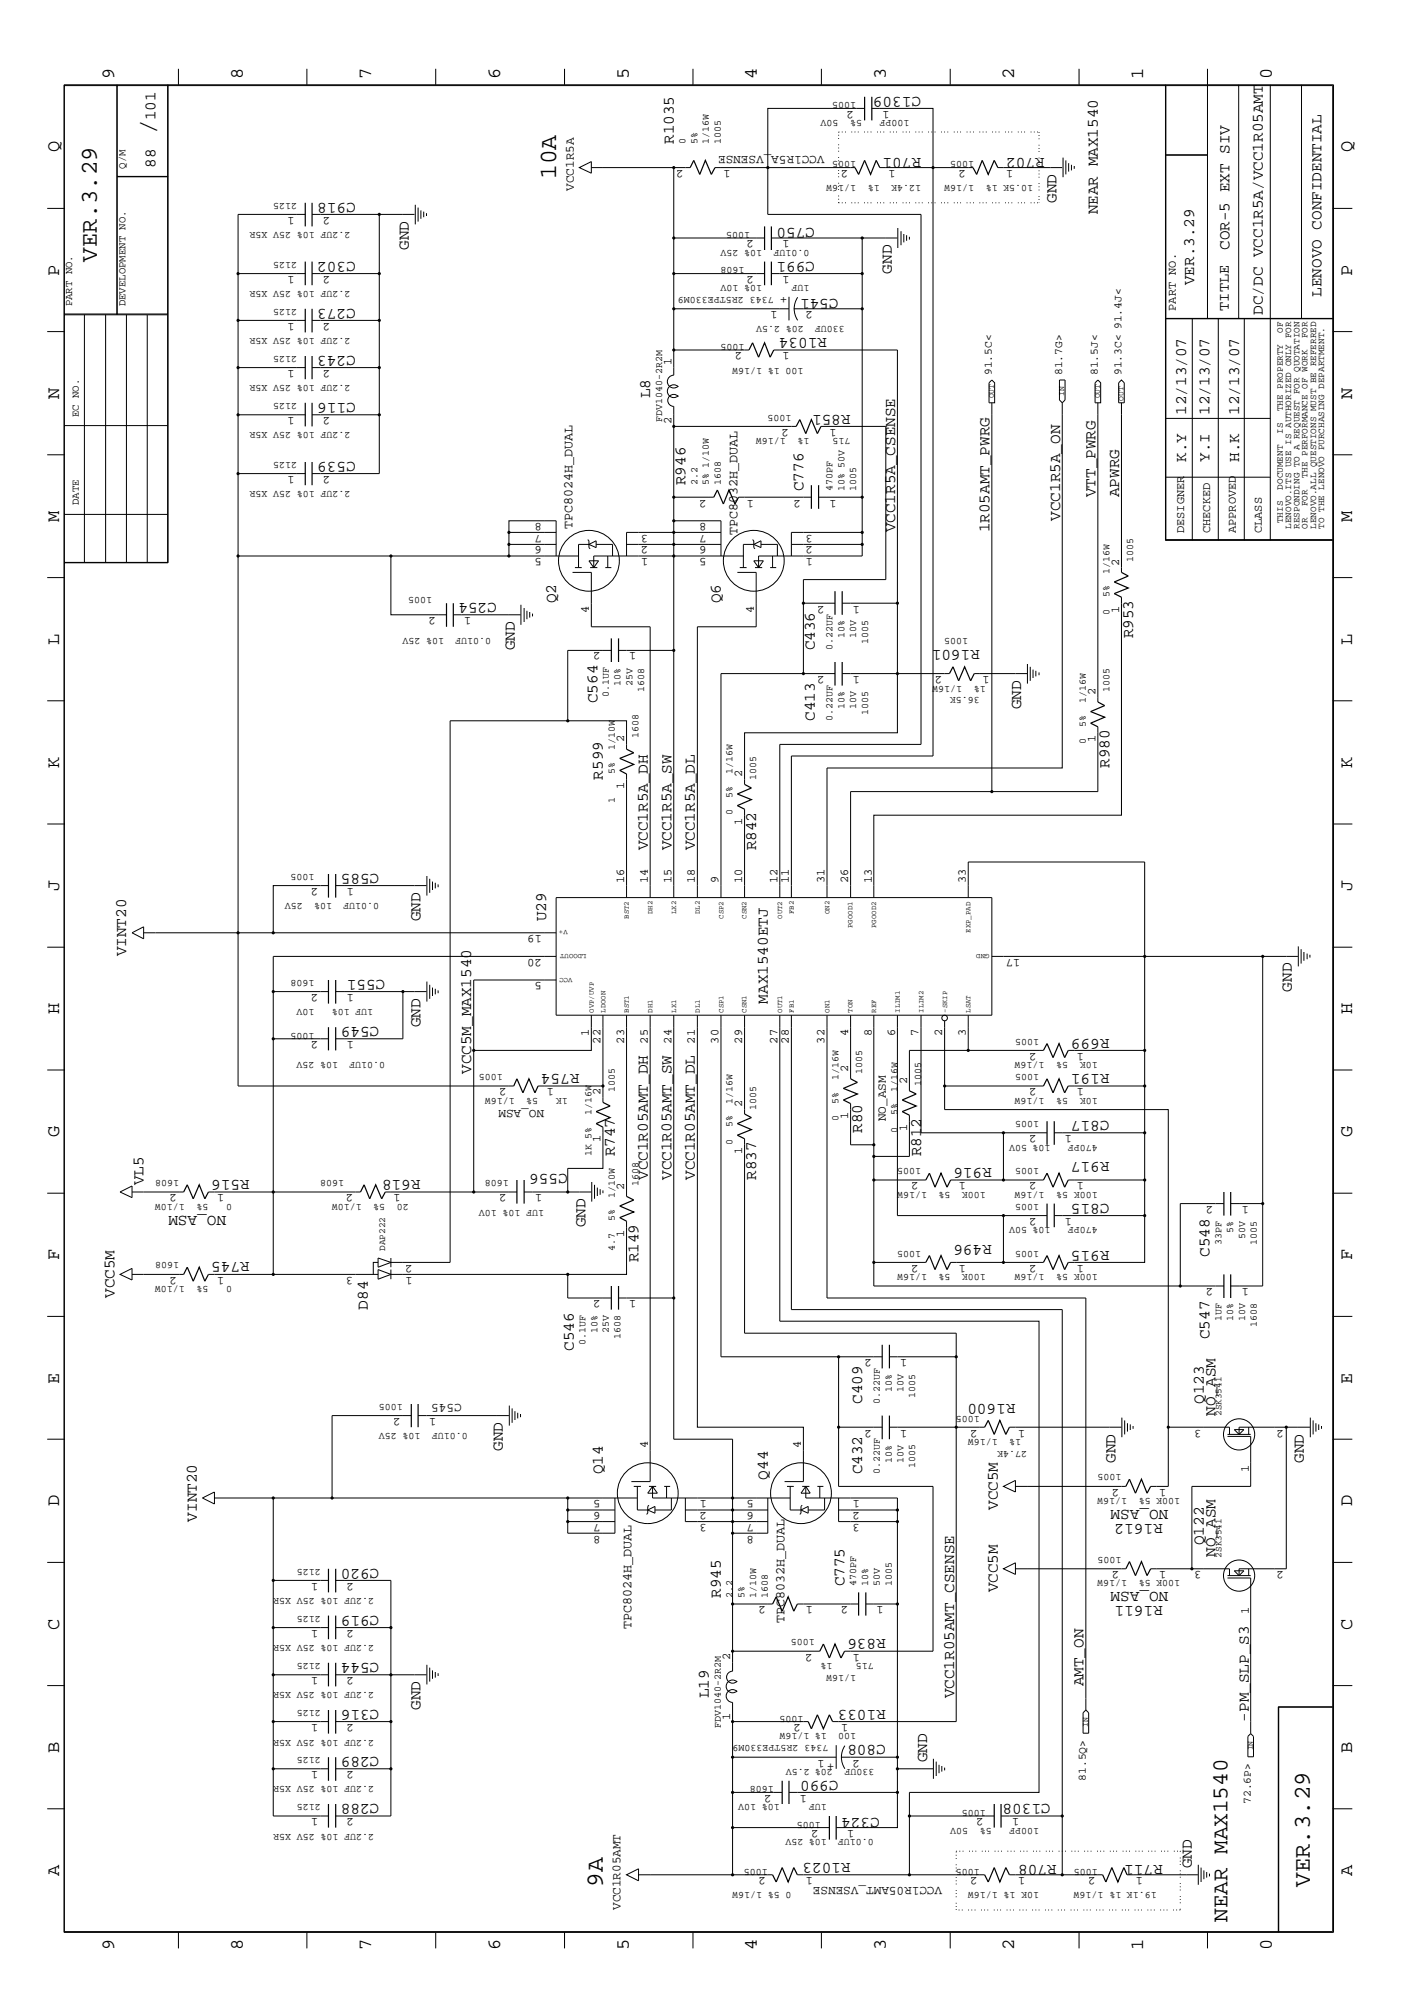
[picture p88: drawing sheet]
<svg xmlns="http://www.w3.org/2000/svg" width="300mm" height="423mm" viewBox="0 0 300 423" stroke-linecap="round" stroke-linejoin="round" font-family="sans-serif">
<defs><g id="words">
<g font-size="5.2">
<text x="32.9" y="28.4" transform="rotate(-90 32.9 28.4)">/</text>
<text x="117.7" y="37.9" transform="rotate(-90 117.7 37.9)">10A</text>
<text x="127.6" y="399.4" transform="rotate(-90 127.6 399.4)">9A</text>
</g>
<g font-size="5.1">
<text x="20.5" y="55.4" transform="rotate(-90 20.5 55.4)">VER.3.29</text>
<text x="277.2" y="399.4" transform="rotate(-90 277.2 399.4)">VER.3.29</text>
</g>
<text font-size="4.8" x="259.8" y="406.8" transform="rotate(-90 259.8 406.8)">NEAR MAX1540</text>
<g font-size="4">
<text x="24.1" y="16.7" transform="rotate(-90 24.1 16.7)">9</text>
<text x="51.4" y="16.7" transform="rotate(-90 51.4 16.7)">8</text>
<text x="78.6" y="16.7" transform="rotate(-90 78.6 16.7)">7</text>
<text x="105.8" y="16.7" transform="rotate(-90 105.8 16.7)">6</text>
<text x="133.1" y="16.7" transform="rotate(-90 133.1 16.7)">5</text>
<text x="160.2" y="16.7" transform="rotate(-90 160.2 16.7)">4</text>
<text x="187.5" y="16.7" transform="rotate(-90 187.5 16.7)">3</text>
<text x="214.6" y="16.7" transform="rotate(-90 214.6 16.7)">2</text>
<text x="241.9" y="16.7" transform="rotate(-90 241.9 16.7)">1</text>
<text x="269.2" y="16.7" transform="rotate(-90 269.2 16.7)">0</text>
<text x="12.5" y="32.3" transform="rotate(-90 12.5 32.3)">Q</text>
<text x="286.2" y="32.3" transform="rotate(-90 286.2 32.3)">Q</text>
<text x="12.5" y="58.3" transform="rotate(-90 12.5 58.3)">P</text>
<text x="286.2" y="58.3" transform="rotate(-90 286.2 58.3)">P</text>
<text x="12.5" y="84.4" transform="rotate(-90 12.5 84.4)">N</text>
<text x="286.2" y="84.4" transform="rotate(-90 286.2 84.4)">N</text>
<text x="12.5" y="110.5" transform="rotate(-90 12.5 110.5)">M</text>
<text x="286.2" y="110.5" transform="rotate(-90 286.2 110.5)">M</text>
<text x="12.5" y="136.5" transform="rotate(-90 12.5 136.5)">L</text>
<text x="286.2" y="136.5" transform="rotate(-90 286.2 136.5)">L</text>
<text x="12.5" y="162.6" transform="rotate(-90 12.5 162.6)">K</text>
<text x="286.2" y="162.6" transform="rotate(-90 286.2 162.6)">K</text>
<text x="12.5" y="188.6" transform="rotate(-90 12.5 188.6)">J</text>
<text x="286.2" y="188.6" transform="rotate(-90 286.2 188.6)">J</text>
<text x="12.5" y="214.7" transform="rotate(-90 12.5 214.7)">H</text>
<text x="286.2" y="214.7" transform="rotate(-90 286.2 214.7)">H</text>
<text x="12.5" y="240.7" transform="rotate(-90 12.5 240.7)">G</text>
<text x="286.2" y="240.7" transform="rotate(-90 286.2 240.7)">G</text>
<text x="12.5" y="266.8" transform="rotate(-90 12.5 266.8)">F</text>
<text x="286.2" y="266.8" transform="rotate(-90 286.2 266.8)">F</text>
<text x="12.5" y="292.9" transform="rotate(-90 12.5 292.9)">E</text>
<text x="286.2" y="292.9" transform="rotate(-90 286.2 292.9)">E</text>
<text x="12.5" y="318.9" transform="rotate(-90 12.5 318.9)">D</text>
<text x="286.2" y="318.9" transform="rotate(-90 286.2 318.9)">D</text>
<text x="12.5" y="344.9" transform="rotate(-90 12.5 344.9)">C</text>
<text x="286.2" y="344.9" transform="rotate(-90 286.2 344.9)">C</text>
<text x="12.5" y="371" transform="rotate(-90 12.5 371)">B</text>
<text x="286.2" y="371" transform="rotate(-90 286.2 371)">B</text>
<text x="12.5" y="397" transform="rotate(-90 12.5 397)">A</text>
<text x="286.2" y="397" transform="rotate(-90 286.2 397)">A</text>
<text x="24.1" y="412.7" transform="rotate(-90 24.1 412.7)">9</text>
<text x="51.4" y="412.7" transform="rotate(-90 51.4 412.7)">8</text>
<text x="78.6" y="412.7" transform="rotate(-90 78.6 412.7)">7</text>
<text x="105.8" y="412.7" transform="rotate(-90 105.8 412.7)">6</text>
<text x="133.1" y="412.7" transform="rotate(-90 133.1 412.7)">5</text>
<text x="160.2" y="412.7" transform="rotate(-90 160.2 412.7)">4</text>
<text x="187.5" y="412.7" transform="rotate(-90 187.5 412.7)">3</text>
<text x="214.6" y="412.7" transform="rotate(-90 214.6 412.7)">2</text>
<text x="241.9" y="412.7" transform="rotate(-90 241.9 412.7)">1</text>
<text x="269.2" y="412.7" transform="rotate(-90 269.2 412.7)">0</text>
</g>
<g font-size="3.4">
<text x="194.9" y="20.5" transform="rotate(-180 194.9 20.5)">C1309</text>
<text x="32.9" y="25.5" transform="rotate(-90 32.9 25.5)">101</text>
<text x="32.9" y="35.5" transform="rotate(-90 32.9 35.5)">88</text>
<text x="142.6" y="30.5" transform="rotate(-90 142.6 30.5)">R1035</text>
<text x="194.9" y="33.4" transform="rotate(-180 194.9 33.4)">R701</text>
<text x="221.1" y="33.4" transform="rotate(-180 221.1 33.4)">R702</text>
<text x="75.3" y="42.9" transform="rotate(-180 75.3 42.9)">C918</text>
<text x="223.6" y="42.9" transform="rotate(-90 223.6 42.9)">GND</text>
<text x="232.3" y="45.4" transform="rotate(-90 232.3 45.4)">NEAR MAX1540</text>
<text x="86.5" y="52.9" transform="rotate(-90 86.5 52.9)">GND</text>
<text x="172.5" y="48.3" transform="rotate(-180 172.5 48.3)">C750</text>
<text x="260.2" y="52.9" transform="rotate(-90 260.2 52.9)">COR-5 EXT SIV</text>
<text x="75.3" y="55.4" transform="rotate(-180 75.3 55.4)">C302</text>
<text x="172.5" y="55.4" transform="rotate(-180 172.5 55.4)">C991</text>
<text x="188.7" y="57.9" transform="rotate(-90 188.7 57.9)">GND</text>
<text x="75.3" y="65.4" transform="rotate(-180 75.3 65.4)">C273</text>
<text x="177.5" y="63.3" transform="rotate(-180 177.5 63.3)">C541</text>
<text x="252.7" y="60.4" transform="rotate(-90 252.7 60.4)">VER.3.29</text>
<text x="279.7" y="62.8" transform="rotate(-90 279.7 62.8)">LENOVO CONFIDENTIAL</text>
<text x="175" y="71.5" transform="rotate(-180 175 71.5)">R1034</text>
<text x="267.2" y="66.6" transform="rotate(-90 267.2 66.6)">DC/DC VCC1R5A/VCC1R05AMT</text>
<text x="75.3" y="75.4" transform="rotate(-180 75.3 75.4)">C243</text>
<text x="75.3" y="85.3" transform="rotate(-180 75.3 85.3)">C116</text>
<text x="137.6" y="84.3" transform="rotate(-90 137.6 84.3)">L8</text>
<text x="180" y="87.8" transform="rotate(-180 180 87.8)">R851</text>
<text x="251" y="87.8" transform="rotate(-90 251 87.8)">12/13/07</text>
<text x="255.9" y="87.8" transform="rotate(-90 255.9 87.8)">12/13/07</text>
<text x="262.2" y="87.8" transform="rotate(-90 262.2 87.8)">12/13/07</text>
<text x="75.3" y="97.8" transform="rotate(-180 75.3 97.8)">C539</text>
<text x="251" y="97.8" transform="rotate(-90 251 97.8)">K.Y</text>
<text x="255.9" y="97.8" transform="rotate(-90 255.9 97.8)">Y.I</text>
<text x="262.2" y="97.8" transform="rotate(-90 262.2 97.8)">H.K</text>
<text x="145" y="102.7" transform="rotate(-90 145 102.7)">R946</text>
<text x="170" y="104" transform="rotate(-90 170 104)">C776</text>
<text x="231.8" y="105.2" transform="rotate(-90 231.8 105.2)">VTT_PWRG</text>
<text x="236.8" y="105.2" transform="rotate(-90 236.8 105.2)">APWRG</text>
<text x="189.4" y="112.7" transform="rotate(-90 189.4 112.7)">VCC1R5A_CSENSE</text>
<text x="209.4" y="112.7" transform="rotate(-90 209.4 112.7)">1R05AMT_PWRG</text>
<text x="224.4" y="110.2" transform="rotate(-90 224.4 110.2)">VCC1R5A_ON</text>
<text x="105.2" y="127.7" transform="rotate(-180 105.2 127.7)">C254</text>
<text x="117.7" y="127.7" transform="rotate(-90 117.7 127.7)">Q2</text>
<text x="152.6" y="127.7" transform="rotate(-90 152.6 127.7)">Q6</text>
<text x="109" y="137.7" transform="rotate(-90 109 137.7)">GND</text>
<text x="172.5" y="137.7" transform="rotate(-90 172.5 137.7)">C436</text>
<text x="207.3" y="137.7" transform="rotate(-180 207.3 137.7)">R1601</text>
<text x="239.8" y="135.1" transform="rotate(-90 239.8 135.1)">R953</text>
<text x="126.4" y="148.8" transform="rotate(-90 126.4 148.8)">C564</text>
<text x="172.5" y="152.6" transform="rotate(-90 172.5 152.6)">C413</text>
<text x="216.1" y="150.1" transform="rotate(-90 216.1 150.1)">GND</text>
<text x="127.6" y="165" transform="rotate(-90 127.6 165)">R599</text>
<text x="234.8" y="162.6" transform="rotate(-90 234.8 162.6)">R980</text>
<text x="80.3" y="185" transform="rotate(-180 80.3 185)">C585</text>
<text x="137.1" y="180" transform="rotate(-90 137.1 180)">VCC1R5A_DH</text>
<text x="142.1" y="180" transform="rotate(-90 142.1 180)">VCC1R5A_SW</text>
<text x="147.1" y="180" transform="rotate(-90 147.1 180)">VCC1R5A_DL</text>
<text x="160" y="180" transform="rotate(-90 160 180)">R842</text>
<text x="89" y="195" transform="rotate(-90 89 195)">GND</text>
<text x="115.6" y="195" transform="rotate(-90 115.6 195)">U29</text>
<text x="26.7" y="202.4" transform="rotate(-90 26.7 202.4)">VINT20</text>
<text x="81.5" y="207.4" transform="rotate(-180 81.5 207.4)">C551</text>
<text x="273.4" y="209.9" transform="rotate(-90 273.4 209.9)">GND</text>
<text x="162.5" y="212.4" transform="rotate(-90 162.5 212.4)">MAX1540ETJ</text>
<text x="80.3" y="217.4" transform="rotate(-180 80.3 217.4)">C549</text>
<text x="89" y="217.4" transform="rotate(-90 89 217.4)">GND</text>
<text x="234.8" y="219.9" transform="rotate(-180 234.8 219.9)">R699</text>
<text x="99.7" y="227.3" transform="rotate(-90 99.7 227.3)">VCC5M_MAX1540</text>
<text x="122.6" y="227.3" transform="rotate(-180 122.6 227.3)">R754</text>
<text x="234.8" y="227.3" transform="rotate(-180 234.8 227.3)">R191</text>
<text x="182.5" y="239.8" transform="rotate(-90 182.5 239.8)">R80</text>
<text x="234.8" y="237.3" transform="rotate(-180 234.8 237.3)">C817</text>
<text x="130.1" y="244.8" transform="rotate(-90 130.1 244.8)">R747</text>
<text x="194.9" y="244.8" transform="rotate(-90 194.9 244.8)">R812</text>
<text x="30.4" y="250.9" transform="rotate(-90 30.4 250.9)">VL5</text>
<text x="52.8" y="249.8" transform="rotate(-180 52.8 249.8)">R516</text>
<text x="89" y="249.8" transform="rotate(-180 89 249.8)">R618</text>
<text x="120.1" y="248.6" transform="rotate(-180 120.1 248.6)">C556</text>
<text x="137.1" y="249.8" transform="rotate(-90 137.1 249.8)">VCC1R05AMT_DH</text>
<text x="142.1" y="249.8" transform="rotate(-90 142.1 249.8)">VCC1R05AMT_SW</text>
<text x="147.1" y="249.8" transform="rotate(-90 147.1 249.8)">VCC1R05AMT_DL</text>
<text x="160" y="249.8" transform="rotate(-90 160 249.8)">R837</text>
<text x="209.9" y="247.3" transform="rotate(-180 209.9 247.3)">R916</text>
<text x="234.8" y="246" transform="rotate(-180 234.8 246)">R917</text>
<text x="47.8" y="257.3" transform="rotate(-180 47.8 257.3)">NO_ASM</text>
<text x="234.8" y="254.8" transform="rotate(-180 234.8 254.8)">C815</text>
<text x="123.9" y="259.8" transform="rotate(-90 123.9 259.8)">GND</text>
<text x="209.9" y="263.5" transform="rotate(-180 209.9 263.5)">R496</text>
<text x="52.8" y="267.2" transform="rotate(-180 52.8 267.2)">R745</text>
<text x="135.1" y="267.2" transform="rotate(-90 135.1 267.2)">R149</text>
<text x="234.8" y="264.8" transform="rotate(-180 234.8 264.8)">R915</text>
<text x="255.9" y="266" transform="rotate(-90 255.9 266)">C548</text>
<text x="24.2" y="274.7" transform="rotate(-90 24.2 274.7)">VCC5M</text>
<text x="77.8" y="277.2" transform="rotate(-90 77.8 277.2)">D84</text>
<text x="121.4" y="285.9" transform="rotate(-90 121.4 285.9)">C546</text>
<text x="255.9" y="283.5" transform="rotate(-90 255.9 283.5)">C547</text>
<text x="182.5" y="297.2" transform="rotate(-90 182.5 297.2)">C409</text>
<text x="214.9" y="297.2" transform="rotate(-180 214.9 297.2)">R1600</text>
<text x="254.8" y="297.2" transform="rotate(-90 254.8 297.2)">Q123</text>
<text x="257.2" y="299.6" transform="rotate(-90 257.2 299.6)">NO_ASM</text>
<text x="106.4" y="307.1" transform="rotate(-90 106.4 307.1)">GND</text>
<text x="236.1" y="309.6" transform="rotate(-90 236.1 309.6)">GND</text>
<text x="275.9" y="309.6" transform="rotate(-90 275.9 309.6)">GND</text>
<text x="127.6" y="312.1" transform="rotate(-90 127.6 312.1)">Q14</text>
<text x="162.5" y="313.2" transform="rotate(-90 162.5 313.2)">Q44</text>
<text x="182.5" y="312.1" transform="rotate(-90 182.5 312.1)">C432</text>
<text x="41.7" y="322.1" transform="rotate(-90 41.7 322.1)">VINT20</text>
<text x="211.2" y="319.6" transform="rotate(-90 211.2 319.6)">VCC5M</text>
<text x="246" y="322.5" transform="rotate(-180 246 322.5)">R1612</text>
<text x="247.2" y="319.6" transform="rotate(-180 247.2 319.6)">NO_ASM</text>
<text x="254.8" y="327.1" transform="rotate(-90 254.8 327.1)">Q122</text>
<text x="257.2" y="329.5" transform="rotate(-90 257.2 329.5)">NO_ASM</text>
<text x="80.3" y="332.1" transform="rotate(-180 80.3 332.1)">C920</text>
<text x="178.7" y="335.8" transform="rotate(-90 178.7 335.8)">C775</text>
<text x="80.3" y="342" transform="rotate(-180 80.3 342)">C919</text>
<text x="152.6" y="338.2" transform="rotate(-90 152.6 338.2)">R945</text>
<text x="211.2" y="337.1" transform="rotate(-90 211.2 337.1)">VCC5M</text>
<text x="246" y="339.9" transform="rotate(-180 246 339.9)">R1611</text>
<text x="247.2" y="337.1" transform="rotate(-180 247.2 337.1)">NO_ASM</text>
<text x="187.5" y="347" transform="rotate(-180 187.5 347)">R836</text>
<text x="80.3" y="352" transform="rotate(-180 80.3 352)">C544</text>
<text x="150" y="359.5" transform="rotate(-90 150 359.5)">L19</text>
<text x="201.9" y="359.5" transform="rotate(-90 201.9 359.5)">VCC1R05AMT_CSENSE</text>
<text x="229.3" y="357" transform="rotate(-90 229.3 357)">AMT_ON</text>
<text x="80.3" y="362" transform="rotate(-180 80.3 362)">C316</text>
<text x="89" y="361.9" transform="rotate(-90 89 361.9)">GND</text>
<text x="187.5" y="361.9" transform="rotate(-180 187.5 361.9)">R1033</text>
<text x="264.2" y="364.4" transform="rotate(-90 264.2 364.4)">-PM_SLP_S3</text>
<text x="80.3" y="371.9" transform="rotate(-180 80.3 371.9)">C289</text>
<text x="187.5" y="369.4" transform="rotate(-180 187.5 369.4)">C808</text>
<text x="177.5" y="376.9" transform="rotate(-180 177.5 376.9)">C990</text>
<text x="196.2" y="373" transform="rotate(-90 196.2 373)">GND</text>
<text x="80.3" y="381.8" transform="rotate(-180 80.3 381.8)">C288</text>
<text x="222.3" y="381.8" transform="rotate(-180 222.3 381.8)">C1308</text>
<text x="186.2" y="384.8" transform="rotate(-180 186.2 384.8)">C324</text>
<text x="180" y="394.4" transform="rotate(-180 180 394.4)">R1023</text>
<text x="223.6" y="394.8" transform="rotate(-180 223.6 394.8)">R708</text>
<text x="246" y="394.8" transform="rotate(-180 246 394.8)">R711</text>
<text x="252.2" y="395.5" transform="rotate(-90 252.2 395.5)">GND</text>
</g>
<text font-size="3.2" x="260" y="65.8" transform="rotate(-90 260 65.8)">TITLE</text>
<g font-size="2.8">
<text x="121.2" y="111.9" transform="rotate(-90 121.2 111.9)">TPC8024H_DUAL</text>
<text x="156" y="113.2" transform="rotate(-90 156 113.2)">TPC8032H_DUAL</text>
<text x="133.6" y="344.8" transform="rotate(-90 133.6 344.8)">TPC8024H_DUAL</text>
<text x="166" y="343.6" transform="rotate(-90 166 343.6)">TPC8032H_DUAL</text>
</g>
<g font-size="2.7">
<text x="174.5" y="32.9" transform="rotate(-180 174.5 32.9)">VCC1R5A_VSENSE</text>
<text x="121.4" y="40.4" transform="rotate(-90 121.4 40.4)">VCC1R5A</text>
<text x="165" y="64.1">+</text>
<text x="115.1" y="234.9" transform="rotate(-180 115.1 234.9)">NO_ASM</text>
<text x="187.5" y="237.3" transform="rotate(-90 187.5 237.3)">NO_ASM</text>
<text x="97.7" y="297.2" transform="rotate(-180 97.7 297.2)">C545</text>
<text x="176.6" y="373.1" transform="rotate(-180 176.6 373.1)">+</text>
<text x="199.4" y="399.4" transform="rotate(-180 199.4 399.4)">VCC1R05AMT_VSENSE</text>
<text x="131.3" y="404.3" transform="rotate(-90 131.3 404.3)">VCC1R05AMT</text>
</g>
<g font-size="2.5">
<text x="180.7" y="23.5" transform="rotate(-180 180.7 23.5)">2</text>
<text x="188.2" y="23.5" transform="rotate(-180 188.2 23.5)">1</text>
<text x="144.6" y="35.9" transform="rotate(-180 144.6 35.9)">2</text>
<text x="154.6" y="35.9" transform="rotate(-180 154.6 35.9)">1</text>
<text x="179.5" y="35.9" transform="rotate(-180 179.5 35.9)">2</text>
<text x="189.5" y="35.9" transform="rotate(-180 189.5 35.9)">1</text>
<text x="204.4" y="35.9" transform="rotate(-180 204.4 35.9)">2</text>
<text x="214.4" y="35.9" transform="rotate(-180 214.4 35.9)">1</text>
<text x="62.3" y="45.9" transform="rotate(-180 62.3 45.9)">1</text>
<text x="69.9" y="45.9" transform="rotate(-180 69.9 45.9)">2</text>
<text x="159.5" y="50.9" transform="rotate(-180 159.5 50.9)">2</text>
<text x="167" y="50.9" transform="rotate(-180 167 50.9)">1</text>
<text x="62.3" y="58.3" transform="rotate(-180 62.3 58.3)">1</text>
<text x="69.9" y="58.3" transform="rotate(-180 69.9 58.3)">2</text>
<text x="159.5" y="58.3" transform="rotate(-180 159.5 58.3)">2</text>
<text x="167" y="58.3" transform="rotate(-180 167 58.3)">1</text>
<text x="164.5" y="65.9" transform="rotate(-180 164.5 65.9)">1</text>
<text x="172" y="65.9" transform="rotate(-180 172 65.9)">2</text>
<text x="248.8" y="65.8" transform="rotate(-90 248.8 65.8)">PART NO.</text>
<text x="62.3" y="68.3" transform="rotate(-180 62.3 68.3)">1</text>
<text x="69.9" y="68.3" transform="rotate(-180 69.9 68.3)">2</text>
<text x="142.1" y="77.3" transform="rotate(-90 142.1 77.3)">1</text>
<text x="157.1" y="74.6" transform="rotate(-180 157.1 74.6)">2</text>
<text x="167" y="74.6" transform="rotate(-180 167 74.6)">1</text>
<text x="62.3" y="78.3" transform="rotate(-180 62.3 78.3)">1</text>
<text x="69.9" y="78.3" transform="rotate(-180 69.9 78.3)">2</text>
<text x="62.3" y="88.3" transform="rotate(-180 62.3 88.3)">1</text>
<text x="69.9" y="88.3" transform="rotate(-180 69.9 88.3)">2</text>
<text x="142.1" y="89.8" transform="rotate(-90 142.1 89.8)">2</text>
<text x="167" y="90.8" transform="rotate(-180 167 90.8)">2</text>
<text x="177" y="90.8" transform="rotate(-180 177 90.8)">1</text>
<text x="62.3" y="100.8" transform="rotate(-180 62.3 100.8)">1</text>
<text x="69.9" y="100.8" transform="rotate(-180 69.9 100.8)">2</text>
<text x="149.5" y="105.7" transform="rotate(-180 149.5 105.7)">2</text>
<text x="159.5" y="105.7" transform="rotate(-180 159.5 105.7)">1</text>
<text x="169.5" y="105.7" transform="rotate(-180 169.5 105.7)">2</text>
<text x="177" y="105.7" transform="rotate(-180 177 105.7)">1</text>
<text x="114.6" y="113.2" transform="rotate(-180 114.6 113.2)">7</text>
<text x="114.6" y="110.7" transform="rotate(-180 114.6 110.7)">8</text>
<text x="137.2" y="113.2" transform="rotate(-180 137.2 113.2)">3</text>
<text x="149.5" y="113.2" transform="rotate(-180 149.5 113.2)">7</text>
<text x="149.5" y="110.7" transform="rotate(-180 149.5 110.7)">8</text>
<text x="172" y="113.2" transform="rotate(-180 172 113.2)">3</text>
<text x="250.6" y="112.9" transform="rotate(-90 250.6 112.9)">DESIGNER</text>
<text x="256.1" y="112.9" transform="rotate(-90 256.1 112.9)">CHECKED</text>
<text x="261.5" y="112.9" transform="rotate(-90 261.5 112.9)">APPROVED</text>
<text x="267" y="112.9" transform="rotate(-90 267 112.9)">CLASS</text>
<text x="114.6" y="118.2" transform="rotate(-180 114.6 118.2)">5</text>
<text x="114.6" y="115.7" transform="rotate(-180 114.6 115.7)">6</text>
<text x="137.2" y="118.2" transform="rotate(-180 137.2 118.2)">1</text>
<text x="137.2" y="115.7" transform="rotate(-180 137.2 115.7)">2</text>
<text x="149.5" y="118.2" transform="rotate(-180 149.5 118.2)">5</text>
<text x="149.5" y="115.7" transform="rotate(-180 149.5 115.7)">6</text>
<text x="172" y="118.2" transform="rotate(-180 172 118.2)">1</text>
<text x="172" y="115.7" transform="rotate(-180 172 115.7)">2</text>
<text x="236.8" y="119.7" transform="rotate(-90 236.8 119.7)">2</text>
<text x="92.2" y="130.6" transform="rotate(-180 92.2 130.6)">2</text>
<text x="99.7" y="130.6" transform="rotate(-180 99.7 130.6)">1</text>
<text x="124.6" y="129.7" transform="rotate(-90 124.6 129.7)">4</text>
<text x="159.5" y="129.7" transform="rotate(-90 159.5 129.7)">4</text>
<text x="174.5" y="128.2" transform="rotate(-180 174.5 128.2)">2</text>
<text x="181.9" y="128.2" transform="rotate(-180 181.9 128.2)">1</text>
<text x="236.8" y="129.7" transform="rotate(-90 236.8 129.7)">1</text>
<text x="127.1" y="138.1" transform="rotate(-180 127.1 138.1)">2</text>
<text x="134.6" y="138.1" transform="rotate(-180 134.6 138.1)">1</text>
<text x="174.5" y="143.1" transform="rotate(-180 174.5 143.1)">2</text>
<text x="181.9" y="143.1" transform="rotate(-180 181.9 143.1)">1</text>
<text x="199.4" y="143.1" transform="rotate(-180 199.4 143.1)">2</text>
<text x="209.4" y="143.1" transform="rotate(-180 209.4 143.1)">1</text>
<text x="231.8" y="147.1" transform="rotate(-90 231.8 147.1)">2</text>
<text x="132.1" y="157.1" transform="rotate(-90 132.1 157.1)">2</text>
<text x="231.8" y="157.1" transform="rotate(-90 231.8 157.1)">1</text>
<text x="132.1" y="167" transform="rotate(-90 132.1 167)">1</text>
<text x="157.1" y="164.5" transform="rotate(-90 157.1 164.5)">2</text>
<text x="157.1" y="174.6" transform="rotate(-90 157.1 174.6)">1</text>
<text x="67.3" y="188" transform="rotate(-180 67.3 188)">2</text>
<text x="74.8" y="188" transform="rotate(-180 74.8 188)">1</text>
<text x="132.1" y="186.9" transform="rotate(-90 132.1 186.9)">16</text>
<text x="137.1" y="186.9" transform="rotate(-90 137.1 186.9)">14</text>
<text x="142.1" y="186.9" transform="rotate(-90 142.1 186.9)">15</text>
<text x="147.1" y="186.9" transform="rotate(-90 147.1 186.9)">18</text>
<text x="152.1" y="186.9" transform="rotate(-90 152.1 186.9)">9</text>
<text x="157.1" y="186.9" transform="rotate(-90 157.1 186.9)">10</text>
<text x="164.5" y="186.9" transform="rotate(-90 164.5 186.9)">12</text>
<text x="167" y="186.9" transform="rotate(-90 167 186.9)">11</text>
<text x="174.5" y="186.9" transform="rotate(-90 174.5 186.9)">31</text>
<text x="179.5" y="186.9" transform="rotate(-90 179.5 186.9)">26</text>
<text x="184.5" y="186.9" transform="rotate(-90 184.5 186.9)">13</text>
<text x="204.4" y="186.9" transform="rotate(-90 204.4 186.9)">33</text>
<text x="114.6" y="198" transform="rotate(-180 114.6 198)">19</text>
<text x="114.6" y="202.9" transform="rotate(-180 114.6 202.9)">20</text>
<text x="215.9" y="202.9" transform="rotate(-180 215.9 202.9)">17</text>
<text x="114.6" y="207.9" transform="rotate(-180 114.6 207.9)">5</text>
<text x="67.3" y="210.4" transform="rotate(-180 67.3 210.4)">2</text>
<text x="74.8" y="210.4" transform="rotate(-180 74.8 210.4)">1</text>
<text x="67.3" y="220.4" transform="rotate(-180 67.3 220.4)">2</text>
<text x="74.8" y="220.4" transform="rotate(-180 74.8 220.4)">1</text>
<text x="124.6" y="219.4" transform="rotate(-90 124.6 219.4)">1</text>
<text x="127.1" y="220.9" transform="rotate(-90 127.1 220.9)">22</text>
<text x="132.1" y="220.9" transform="rotate(-90 132.1 220.9)">23</text>
<text x="137.1" y="220.9" transform="rotate(-90 137.1 220.9)">25</text>
<text x="142.1" y="220.9" transform="rotate(-90 142.1 220.9)">24</text>
<text x="147.1" y="220.9" transform="rotate(-90 147.1 220.9)">21</text>
<text x="152.1" y="220.9" transform="rotate(-90 152.1 220.9)">30</text>
<text x="157.1" y="220.9" transform="rotate(-90 157.1 220.9)">29</text>
<text x="164.5" y="220.9" transform="rotate(-90 164.5 220.9)">27</text>
<text x="167" y="220.9" transform="rotate(-90 167 220.9)">28</text>
<text x="174.5" y="220.9" transform="rotate(-90 174.5 220.9)">32</text>
<text x="179.5" y="219.4" transform="rotate(-90 179.5 219.4)">4</text>
<text x="184.5" y="219.4" transform="rotate(-90 184.5 219.4)">8</text>
<text x="189.4" y="219.4" transform="rotate(-90 189.4 219.4)">6</text>
<text x="194.4" y="219.4" transform="rotate(-90 194.4 219.4)">7</text>
<text x="199.4" y="219.4" transform="rotate(-90 199.4 219.4)">2</text>
<text x="204.4" y="219.4" transform="rotate(-90 204.4 219.4)">3</text>
<text x="179.5" y="226.8" transform="rotate(-90 179.5 226.8)">2</text>
<text x="219.4" y="222.8" transform="rotate(-180 219.4 222.8)">2</text>
<text x="229.4" y="222.8" transform="rotate(-180 229.4 222.8)">1</text>
<text x="107.2" y="230.4" transform="rotate(-180 107.2 230.4)">2</text>
<text x="117.2" y="230.4" transform="rotate(-180 117.2 230.4)">1</text>
<text x="127.1" y="231.8" transform="rotate(-90 127.1 231.8)">2</text>
<text x="191.9" y="229.4" transform="rotate(-90 191.9 229.4)">2</text>
<text x="219.4" y="230.4" transform="rotate(-180 219.4 230.4)">2</text>
<text x="229.4" y="230.4" transform="rotate(-180 229.4 230.4)">1</text>
<text x="157.1" y="234.4" transform="rotate(-90 157.1 234.4)">2</text>
<text x="179.5" y="236.8" transform="rotate(-90 179.5 236.8)">1</text>
<text x="191.9" y="239.4" transform="rotate(-90 191.9 239.4)">1</text>
<text x="127.1" y="241.8" transform="rotate(-90 127.1 241.8)">1</text>
<text x="157.1" y="244.3" transform="rotate(-90 157.1 244.3)">1</text>
<text x="219.4" y="240.3" transform="rotate(-180 219.4 240.3)">2</text>
<text x="226.8" y="240.3" transform="rotate(-180 226.8 240.3)">1</text>
<text x="132.1" y="251.8" transform="rotate(-90 132.1 251.8)">2</text>
<text x="194.4" y="250.3" transform="rotate(-180 194.4 250.3)">2</text>
<text x="204.4" y="250.3" transform="rotate(-180 204.4 250.3)">1</text>
<text x="219.4" y="250.3" transform="rotate(-180 219.4 250.3)">2</text>
<text x="229.4" y="250.3" transform="rotate(-180 229.4 250.3)">1</text>
<text x="37.4" y="252.8" transform="rotate(-180 37.4 252.8)">2</text>
<text x="47.4" y="252.8" transform="rotate(-180 47.4 252.8)">1</text>
<text x="74.8" y="252.8" transform="rotate(-180 74.8 252.8)">2</text>
<text x="84.8" y="252.8" transform="rotate(-180 84.8 252.8)">1</text>
<text x="107.2" y="252.8" transform="rotate(-180 107.2 252.8)">2</text>
<text x="114.7" y="252.8" transform="rotate(-180 114.7 252.8)">1</text>
<text x="219.4" y="257.7" transform="rotate(-180 219.4 257.7)">2</text>
<text x="226.8" y="257.7" transform="rotate(-180 226.8 257.7)">1</text>
<text x="256.7" y="255.3" transform="rotate(-180 256.7 255.3)">2</text>
<text x="264.2" y="255.3" transform="rotate(-180 264.2 255.3)">1</text>
<text x="132.1" y="261.8" transform="rotate(-90 132.1 261.8)">1</text>
<text x="87.3" y="267.7" transform="rotate(-180 87.3 267.7)">2</text>
<text x="194.4" y="267.7" transform="rotate(-180 194.4 267.7)">2</text>
<text x="204.4" y="267.7" transform="rotate(-180 204.4 267.7)">1</text>
<text x="219.4" y="267.7" transform="rotate(-180 219.4 267.7)">2</text>
<text x="229.4" y="267.7" transform="rotate(-180 229.4 267.7)">1</text>
<text x="37.4" y="270.3" transform="rotate(-180 37.4 270.3)">2</text>
<text x="47.4" y="270.3" transform="rotate(-180 47.4 270.3)">1</text>
<text x="74.8" y="270.3" transform="rotate(-180 74.8 270.3)">3</text>
<text x="87.3" y="270.3" transform="rotate(-180 87.3 270.3)">1</text>
<text x="127.1" y="275.3" transform="rotate(-180 127.1 275.3)">2</text>
<text x="134.6" y="275.3" transform="rotate(-180 134.6 275.3)">1</text>
<text x="256.7" y="272.7" transform="rotate(-180 256.7 272.7)">2</text>
<text x="264.2" y="272.7" transform="rotate(-180 264.2 272.7)">1</text>
<text x="184.5" y="287.7" transform="rotate(-180 184.5 287.7)">2</text>
<text x="191.9" y="287.7" transform="rotate(-180 191.9 287.7)">1</text>
<text x="84.8" y="300.1" transform="rotate(-180 84.8 300.1)">2</text>
<text x="92.3" y="300.1" transform="rotate(-180 92.3 300.1)">1</text>
<text x="184.5" y="302.6" transform="rotate(-180 184.5 302.6)">2</text>
<text x="191.9" y="302.6" transform="rotate(-180 191.9 302.6)">1</text>
<text x="206.8" y="302.6" transform="rotate(-180 206.8 302.6)">2</text>
<text x="216.9" y="302.6" transform="rotate(-180 216.9 302.6)">1</text>
<text x="254.3" y="302.6" transform="rotate(-180 254.3 302.6)">3</text>
<text x="271.7" y="302.6" transform="rotate(-180 271.7 302.6)">2</text>
<text x="137.1" y="306.6" transform="rotate(-90 137.1 306.6)">4</text>
<text x="169.5" y="306.6" transform="rotate(-90 169.5 306.6)">4</text>
<text x="264.2" y="311.7" transform="rotate(-90 264.2 311.7)">1</text>
<text x="127.1" y="317.6" transform="rotate(-180 127.1 317.6)">5</text>
<text x="149.6" y="317.6" transform="rotate(-180 149.6 317.6)">1</text>
<text x="159.5" y="317.6" transform="rotate(-180 159.5 317.6)">5</text>
<text x="181.9" y="317.6" transform="rotate(-180 181.9 317.6)">1</text>
<text x="236.8" y="315.1" transform="rotate(-180 236.8 315.1)">2</text>
<text x="246.8" y="315.1" transform="rotate(-180 246.8 315.1)">1</text>
<text x="127.1" y="320" transform="rotate(-180 127.1 320)">6</text>
<text x="127.1" y="322.6" transform="rotate(-180 127.1 322.6)">7</text>
<text x="149.6" y="320" transform="rotate(-180 149.6 320)">2</text>
<text x="149.6" y="322.6" transform="rotate(-180 149.6 322.6)">3</text>
<text x="159.5" y="320" transform="rotate(-180 159.5 320)">6</text>
<text x="159.5" y="322.6" transform="rotate(-180 159.5 322.6)">7</text>
<text x="181.9" y="320" transform="rotate(-180 181.9 320)">2</text>
<text x="181.9" y="322.6" transform="rotate(-180 181.9 322.6)">3</text>
<text x="127.1" y="325" transform="rotate(-180 127.1 325)">8</text>
<text x="159.5" y="325" transform="rotate(-180 159.5 325)">8</text>
<text x="67.3" y="335" transform="rotate(-180 67.3 335)">1</text>
<text x="74.8" y="335" transform="rotate(-180 74.8 335)">2</text>
<text x="236.8" y="332.6" transform="rotate(-180 236.8 332.6)">2</text>
<text x="246.8" y="332.6" transform="rotate(-180 246.8 332.6)">1</text>
<text x="254.3" y="332.6" transform="rotate(-180 254.3 332.6)">3</text>
<text x="271.7" y="332.6" transform="rotate(-180 271.7 332.6)">2</text>
<text x="162.1" y="340" transform="rotate(-180 162.1 340)">2</text>
<text x="172" y="340" transform="rotate(-180 172 340)">1</text>
<text x="179.5" y="340" transform="rotate(-180 179.5 340)">2</text>
<text x="186.9" y="340" transform="rotate(-180 186.9 340)">1</text>
<text x="264.2" y="341.5" transform="rotate(-90 264.2 341.5)">1</text>
<text x="67.3" y="345" transform="rotate(-180 67.3 345)">1</text>
<text x="74.8" y="345" transform="rotate(-180 74.8 345)">2</text>
<text x="154.5" y="351.5" transform="rotate(-90 154.5 351.5)">2</text>
<text x="172" y="350" transform="rotate(-180 172 350)">2</text>
<text x="181.9" y="350" transform="rotate(-180 181.9 350)">1</text>
<text x="67.3" y="355" transform="rotate(-180 67.3 355)">1</text>
<text x="74.8" y="355" transform="rotate(-180 74.8 355)">2</text>
<text x="67.3" y="364.9" transform="rotate(-180 67.3 364.9)">1</text>
<text x="74.8" y="364.9" transform="rotate(-180 74.8 364.9)">2</text>
<text x="154.5" y="364" transform="rotate(-90 154.5 364)">1</text>
<text x="169.5" y="364.9" transform="rotate(-180 169.5 364.9)">2</text>
<text x="179.5" y="364.9" transform="rotate(-180 179.5 364.9)">1</text>
<text x="67.3" y="374.9" transform="rotate(-180 67.3 374.9)">1</text>
<text x="74.8" y="374.9" transform="rotate(-180 74.8 374.9)">2</text>
<text x="174.5" y="372.4" transform="rotate(-180 174.5 372.4)">1</text>
<text x="181.9" y="372.4" transform="rotate(-180 181.9 372.4)">2</text>
<text x="163.2" y="379.9" transform="rotate(-180 163.2 379.9)">2</text>
<text x="170.8" y="379.9" transform="rotate(-180 170.8 379.9)">1</text>
<text x="67.3" y="384.9" transform="rotate(-180 67.3 384.9)">1</text>
<text x="74.8" y="384.9" transform="rotate(-180 74.8 384.9)">2</text>
<text x="173.2" y="387.4" transform="rotate(-180 173.2 387.4)">2</text>
<text x="180.8" y="387.4" transform="rotate(-180 180.8 387.4)">1</text>
<text x="208.1" y="384.9" transform="rotate(-180 208.1 384.9)">2</text>
<text x="215.6" y="384.9" transform="rotate(-180 215.6 384.9)">1</text>
<text x="162.1" y="397.3" transform="rotate(-180 162.1 397.3)">2</text>
<text x="172" y="397.3" transform="rotate(-180 172 397.3)">1</text>
<text x="206.8" y="397.3" transform="rotate(-180 206.8 397.3)">2</text>
<text x="216.9" y="397.3" transform="rotate(-180 216.9 397.3)">1</text>
<text x="231.8" y="397.3" transform="rotate(-180 231.8 397.3)">2</text>
<text x="241.8" y="397.3" transform="rotate(-180 241.8 397.3)">1</text>
</g>
<g font-size="2.4">
<text x="209.9" y="79.4" transform="rotate(-90 209.9 79.4)">91.5C&lt;</text>
<text x="224.8" y="79.4" transform="rotate(-90 224.8 79.4)">81.7G&gt;</text>
<text x="232.3" y="79.4" transform="rotate(-90 232.3 79.4)">81.5J&lt;</text>
<text x="237.3" y="79.4" transform="rotate(-90 237.3 79.4)">91.3C&lt; 91.4J&lt;</text>
<text x="229.8" y="376.9" transform="rotate(-90 229.8 376.9)">81.5Q&gt;</text>
<text x="264.7" y="381.8" transform="rotate(-90 264.7 381.8)">72.6P&gt;</text>
</g>
<g font-size="2.3">
<text x="26.6" y="35.7" transform="rotate(-90 26.6 35.7)">Q/M</text>
<text x="15.2" y="64.9" transform="rotate(-90 15.2 64.9)">PART NO.</text>
<text x="26.6" y="64.9" transform="rotate(-90 26.6 64.9)">DEVELOPMENT NO.</text>
<text x="16.7" y="88.3" transform="rotate(-90 16.7 88.3)">EC NO.</text>
<text x="16.7" y="106.9" transform="rotate(-90 16.7 106.9)">DATE</text>
</g>
<g font-size="2.1">
<text x="181.2" y="21.7" transform="rotate(-180 181.2 21.7)">1005</text>
<text x="177.5" y="25.4" transform="rotate(-180 177.5 25.4)">50V</text>
<text x="182.5" y="25.4" transform="rotate(-180 182.5 25.4)">5%</text>
<text x="192.4" y="25.4" transform="rotate(-180 192.4 25.4)">100PF</text>
<text x="145" y="30.5" transform="rotate(-90 145 30.5)">0</text>
<text x="147.6" y="30.5" transform="rotate(-90 147.6 30.5)">5%</text>
<text x="150" y="30.5" transform="rotate(-90 150 30.5)">1/16W</text>
<text x="152.6" y="30.5" transform="rotate(-90 152.6 30.5)">1005</text>
<text x="181.2" y="34.1" transform="rotate(-180 181.2 34.1)">1005</text>
<text x="206.2" y="34.1" transform="rotate(-180 206.2 34.1)">1005</text>
<text x="181.2" y="39.1" transform="rotate(-180 181.2 39.1)">1/16W</text>
<text x="186.2" y="39.1" transform="rotate(-180 186.2 39.1)">1%</text>
<text x="194.9" y="39.1" transform="rotate(-180 194.9 39.1)">12.4K</text>
<text x="206.2" y="39.1" transform="rotate(-180 206.2 39.1)">1/16W</text>
<text x="218.6" y="39.1" transform="rotate(-180 218.6 39.1)">10.5K 1%</text>
<text x="62.9" y="42.9" transform="rotate(-180 62.9 42.9)">2125</text>
<text x="74.2" y="49.1" transform="rotate(-180 74.2 49.1)">2.2UF 10% 25V X5R</text>
<text x="158.7" y="49.1" transform="rotate(-180 158.7 49.1)">1005</text>
<text x="161.3" y="52.8" transform="rotate(-180 161.3 52.8)">10% 25V</text>
<text x="171.3" y="52.8" transform="rotate(-180 171.3 52.8)">0.01UF</text>
<text x="62.9" y="55.4" transform="rotate(-180 62.9 55.4)">2125</text>
<text x="157.6" y="56.6" transform="rotate(-180 157.6 56.6)">1608</text>
<text x="62.9" y="65.4" transform="rotate(-180 62.9 65.4)">2125</text>
<text x="74.2" y="61.6" transform="rotate(-180 74.2 61.6)">2.2UF 10% 25V X5R</text>
<text x="161.3" y="60.3" transform="rotate(-180 161.3 60.3)">10% 10V</text>
<text x="163.7" y="62.8" transform="rotate(-180 163.7 62.8)">7343 2R5TPE330M9</text>
<text x="171.3" y="60.3" transform="rotate(-180 171.3 60.3)">1UF</text>
<text x="74.2" y="71.5" transform="rotate(-180 74.2 71.5)">2.2UF 10% 25V X5R</text>
<text x="170.1" y="69" transform="rotate(-180 170.1 69)">20% 2.5V</text>
<text x="178.8" y="69" transform="rotate(-180 178.8 69)">330UF</text>
<text x="62.9" y="75.4" transform="rotate(-180 62.9 75.4)">2125</text>
<text x="157.6" y="72.9" transform="rotate(-180 157.6 72.9)">1005</text>
<text x="165" y="77.9" transform="rotate(-180 165 77.9)">1% 1/16W</text>
<text x="170" y="77.9" transform="rotate(-180 170 77.9)">100</text>
<text x="74.2" y="81.5" transform="rotate(-180 74.2 81.5)">2.2UF 10% 25V X5R</text>
<text x="62.9" y="85.3" transform="rotate(-180 62.9 85.3)">2125</text>
<text x="140.1" y="89.3" transform="rotate(-90 140.1 89.3)">FDV1040-2R2M</text>
<text x="167.5" y="87.8" transform="rotate(-180 167.5 87.8)">1005</text>
<text x="74.2" y="91.5" transform="rotate(-180 74.2 91.5)">2.2UF 10% 25V X5R</text>
<text x="166.3" y="92.8" transform="rotate(-180 166.3 92.8)">1/16W</text>
<text x="171.3" y="92.8" transform="rotate(-180 171.3 92.8)">1%</text>
<text x="180" y="92.8" transform="rotate(-180 180 92.8)">715</text>
<text x="62.9" y="97.8" transform="rotate(-180 62.9 97.8)">2125</text>
<text x="74.2" y="104" transform="rotate(-180 74.2 104)">2.2UF 10% 25V X5R</text>
<text x="147.6" y="102.7" transform="rotate(-90 147.6 102.7)">2.2</text>
<text x="150" y="102.7" transform="rotate(-90 150 102.7)">5% 1/10W</text>
<text x="152.6" y="102.7" transform="rotate(-90 152.6 102.7)">1608</text>
<text x="176.2" y="104" transform="rotate(-90 176.2 104)">470PF</text>
<text x="178.7" y="104" transform="rotate(-90 178.7 104)">10% 50V</text>
<text x="181.2" y="104" transform="rotate(-90 181.2 104)">1005</text>
<text x="239.8" y="119" transform="rotate(-90 239.8 119)">1005</text>
<text x="234.8" y="121.4" transform="rotate(-90 234.8 121.4)">1/16W</text>
<text x="91.4" y="126.4" transform="rotate(-180 91.4 126.4)">1005</text>
<text x="234.8" y="130.1" transform="rotate(-90 234.8 130.1)">0</text>
<text x="234.8" y="126.4" transform="rotate(-90 234.8 126.4)">5%</text>
<text x="94" y="135.1" transform="rotate(-180 94 135.1)">10% 25V</text>
<text x="104" y="135.1" transform="rotate(-180 104 135.1)">0.01UF</text>
<text x="176.2" y="137.7" transform="rotate(-90 176.2 137.7)">0.22UF</text>
<text x="178.7" y="135.1" transform="rotate(-90 178.7 135.1)">10%</text>
<text x="181.2" y="135.1" transform="rotate(-90 181.2 135.1)">10V</text>
<text x="183.7" y="136.4" transform="rotate(-90 183.7 136.4)">1005</text>
<text x="204.9" y="135.1" transform="rotate(-180 204.9 135.1)">1005</text>
<text x="128.9" y="147.6" transform="rotate(-90 128.9 147.6)">0.1UF</text>
<text x="131.3" y="145.1" transform="rotate(-90 131.3 145.1)">10%</text>
<text x="133.9" y="145.1" transform="rotate(-90 133.9 145.1)">25V</text>
<text x="136.3" y="146.4" transform="rotate(-90 136.3 146.4)">1608</text>
<text x="203.6" y="145.1" transform="rotate(-180 203.6 145.1)">1/16W</text>
<text x="207.3" y="147.6" transform="rotate(-180 207.3 147.6)">36.5K</text>
<text x="208.6" y="145.1" transform="rotate(-180 208.6 145.1)">1%</text>
<text x="229.8" y="148.8" transform="rotate(-90 229.8 148.8)">1/16W</text>
<text x="234.8" y="146.4" transform="rotate(-90 234.8 146.4)">1005</text>
<text x="176.2" y="152.6" transform="rotate(-90 176.2 152.6)">0.22UF</text>
<text x="178.7" y="150.1" transform="rotate(-90 178.7 150.1)">10%</text>
<text x="181.2" y="150.1" transform="rotate(-90 181.2 150.1)">10V</text>
<text x="183.7" y="151.3" transform="rotate(-90 183.7 151.3)">1005</text>
<text x="229.8" y="153.8" transform="rotate(-90 229.8 153.8)">5%</text>
<text x="130.1" y="158.8" transform="rotate(-90 130.1 158.8)">1/10W</text>
<text x="135.1" y="156.3" transform="rotate(-90 135.1 156.3)">1608</text>
<text x="229.8" y="157.6" transform="rotate(-90 229.8 157.6)">0</text>
<text x="130.1" y="163.8" transform="rotate(-90 130.1 163.8)">5%</text>
<text x="155" y="163.8" transform="rotate(-90 155 163.8)">1/16W</text>
<text x="160" y="165" transform="rotate(-90 160 165)">1005</text>
<text x="130.1" y="170" transform="rotate(-90 130.1 170)">1</text>
<text x="155" y="172.6" transform="rotate(-90 155 172.6)">0</text>
<text x="155" y="168.8" transform="rotate(-90 155 168.8)">5%</text>
<text x="66.5" y="185" transform="rotate(-180 66.5 185)">1005</text>
<text x="64.1" y="191.2" transform="rotate(-180 64.1 191.2)">25V</text>
<text x="70.3" y="191.2" transform="rotate(-180 70.3 191.2)">10%</text>
<text x="80.3" y="191.2" transform="rotate(-180 80.3 191.2)">0.01UF</text>
<text x="66.5" y="207.4" transform="rotate(-180 66.5 207.4)">1608</text>
<text x="66.5" y="213.6" transform="rotate(-180 66.5 213.6)">10V</text>
<text x="79" y="213.6" transform="rotate(-180 79 213.6)">1UF 10%</text>
<text x="66.5" y="218.6" transform="rotate(-180 66.5 218.6)">1005</text>
<text x="219.9" y="219.9" transform="rotate(-180 219.9 219.9)">1005</text>
<text x="71.5" y="224.9" transform="rotate(-180 71.5 224.9)">10% 25V</text>
<text x="81.5" y="224.9" transform="rotate(-180 81.5 224.9)">0.01UF</text>
<text x="106.4" y="227.3" transform="rotate(-180 106.4 227.3)">1005</text>
<text x="182.5" y="227.3" transform="rotate(-90 182.5 227.3)">1005</text>
<text x="219.9" y="227.3" transform="rotate(-180 219.9 227.3)">1005</text>
<text x="221.1" y="224.9" transform="rotate(-180 221.1 224.9)">1/16W</text>
<text x="226.1" y="224.9" transform="rotate(-180 226.1 224.9)">5%</text>
<text x="232.3" y="224.9" transform="rotate(-180 232.3 224.9)">10K</text>
<text x="109" y="232.3" transform="rotate(-180 109 232.3)">1/16W</text>
<text x="113.9" y="232.3" transform="rotate(-180 113.9 232.3)">5%</text>
<text x="120.1" y="232.3" transform="rotate(-180 120.1 232.3)">1K</text>
<text x="130.1" y="231.1" transform="rotate(-90 130.1 231.1)">1005</text>
<text x="155" y="233.6" transform="rotate(-90 155 233.6)">1/16W</text>
<text x="177.5" y="233.6" transform="rotate(-90 177.5 233.6)">5%</text>
<text x="177.5" y="228.6" transform="rotate(-90 177.5 228.6)">1/16W</text>
<text x="189.9" y="231.1" transform="rotate(-90 189.9 231.1)">1/16W</text>
<text x="194.9" y="229.9" transform="rotate(-90 194.9 229.9)">1005</text>
<text x="221.1" y="232.3" transform="rotate(-180 221.1 232.3)">1/16W</text>
<text x="226.1" y="232.3" transform="rotate(-180 226.1 232.3)">5%</text>
<text x="232.3" y="232.3" transform="rotate(-180 232.3 232.3)">10K</text>
<text x="125.1" y="236.1" transform="rotate(-90 125.1 236.1)">1/16W</text>
<text x="155" y="238.6" transform="rotate(-90 155 238.6)">5%</text>
<text x="160" y="234.9" transform="rotate(-90 160 234.9)">1005</text>
<text x="177.5" y="237.3" transform="rotate(-90 177.5 237.3)">0</text>
<text x="189.9" y="239.8" transform="rotate(-90 189.9 239.8)">0</text>
<text x="189.9" y="236.1" transform="rotate(-90 189.9 236.1)">5%</text>
<text x="219.9" y="237.3" transform="rotate(-180 219.9 237.3)">1005</text>
<text x="125.1" y="244.8" transform="rotate(-90 125.1 244.8)">1K 5%</text>
<text x="155" y="242.3" transform="rotate(-90 155 242.3)">0</text>
<text x="222.3" y="242.3" transform="rotate(-180 222.3 242.3)">10% 50V</text>
<text x="232.3" y="242.3" transform="rotate(-180 232.3 242.3)">470PF</text>
<text x="37.9" y="249.8" transform="rotate(-180 37.9 249.8)">1608</text>
<text x="72.8" y="249.8" transform="rotate(-180 72.8 249.8)">1608</text>
<text x="107.7" y="249.8" transform="rotate(-180 107.7 249.8)">1608</text>
<text x="135.1" y="251" transform="rotate(-90 135.1 251)">1608</text>
<text x="194.9" y="247.3" transform="rotate(-180 194.9 247.3)">1005</text>
<text x="219.9" y="247.3" transform="rotate(-180 219.9 247.3)">1005</text>
<text x="39.1" y="254.8" transform="rotate(-180 39.1 254.8)">1/10W</text>
<text x="44.1" y="254.8" transform="rotate(-180 44.1 254.8)">5%</text>
<text x="49.1" y="254.8" transform="rotate(-180 49.1 254.8)">0</text>
<text x="76.5" y="254.8" transform="rotate(-180 76.5 254.8)">1/10W</text>
<text x="81.5" y="254.8" transform="rotate(-180 81.5 254.8)">5%</text>
<text x="86.5" y="254.8" transform="rotate(-180 86.5 254.8)">20</text>
<text x="115.1" y="256" transform="rotate(-180 115.1 256)">1UF 10% 10V</text>
<text x="130.1" y="253.5" transform="rotate(-90 130.1 253.5)">1/10W</text>
<text x="196.2" y="252.3" transform="rotate(-180 196.2 252.3)">1/16W</text>
<text x="201.2" y="252.3" transform="rotate(-180 201.2 252.3)">5%</text>
<text x="208.6" y="252.3" transform="rotate(-180 208.6 252.3)">100K</text>
<text x="219.9" y="254.8" transform="rotate(-180 219.9 254.8)">1005</text>
<text x="221.1" y="252.3" transform="rotate(-180 221.1 252.3)">1/16W</text>
<text x="232.3" y="252.3" transform="rotate(-180 232.3 252.3)">100K 5%</text>
<text x="130.1" y="258.5" transform="rotate(-90 130.1 258.5)">5%</text>
<text x="222.3" y="259.8" transform="rotate(-180 222.3 259.8)">10% 50V</text>
<text x="232.3" y="259.8" transform="rotate(-180 232.3 259.8)">470PF</text>
<text x="258.5" y="263.5" transform="rotate(-90 258.5 263.5)">33PF</text>
<text x="260.9" y="261" transform="rotate(-90 260.9 261)">5%</text>
<text x="263.5" y="262.2" transform="rotate(-90 263.5 262.2)">50V</text>
<text x="265.9" y="263.5" transform="rotate(-90 265.9 263.5)">1005</text>
<text x="37.9" y="267.2" transform="rotate(-180 37.9 267.2)">1608</text>
<text x="130.1" y="264.8" transform="rotate(-90 130.1 264.8)">4.7</text>
<text x="194.9" y="264.8" transform="rotate(-180 194.9 264.8)">1005</text>
<text x="196.2" y="269.7" transform="rotate(-180 196.2 269.7)">1/16W</text>
<text x="201.2" y="269.7" transform="rotate(-180 201.2 269.7)">5%</text>
<text x="208.6" y="269.7" transform="rotate(-180 208.6 269.7)">100K</text>
<text x="219.9" y="264.8" transform="rotate(-180 219.9 264.8)">1005</text>
<text x="221.1" y="269.7" transform="rotate(-180 221.1 269.7)">1/16W</text>
<text x="232.3" y="269.7" transform="rotate(-180 232.3 269.7)">100K 5%</text>
<text x="39.1" y="272.2" transform="rotate(-180 39.1 272.2)">1/10W</text>
<text x="44.1" y="272.2" transform="rotate(-180 44.1 272.2)">5%</text>
<text x="49.1" y="272.2" transform="rotate(-180 49.1 272.2)">0</text>
<text x="258.5" y="279.7" transform="rotate(-90 258.5 279.7)">1UF</text>
<text x="260.9" y="279.7" transform="rotate(-90 260.9 279.7)">10%</text>
<text x="263.5" y="279.7" transform="rotate(-90 263.5 279.7)">10V</text>
<text x="265.9" y="280.9" transform="rotate(-90 265.9 280.9)">1608</text>
<text x="123.9" y="284.6" transform="rotate(-90 123.9 284.6)">0.1UF</text>
<text x="126.4" y="282.2" transform="rotate(-90 126.4 282.2)">10%</text>
<text x="128.9" y="282.2" transform="rotate(-90 128.9 282.2)">25V</text>
<text x="131.3" y="283.5" transform="rotate(-90 131.3 283.5)">1608</text>
<text x="85.3" y="297.2" transform="rotate(-180 85.3 297.2)">1005</text>
<text x="186.2" y="297.2" transform="rotate(-90 186.2 297.2)">0.22UF</text>
<text x="188.7" y="294.6" transform="rotate(-90 188.7 294.6)">10%</text>
<text x="191.2" y="294.6" transform="rotate(-90 191.2 294.6)">10V</text>
<text x="193.6" y="295.9" transform="rotate(-90 193.6 295.9)">1005</text>
<text x="207.3" y="299.6" transform="rotate(-180 207.3 299.6)">1005</text>
<text x="89" y="303.4" transform="rotate(-180 89 303.4)">10% 25V</text>
<text x="99" y="303.4" transform="rotate(-180 99 303.4)">0.01UF</text>
<text x="211.2" y="304.6" transform="rotate(-180 211.2 304.6)">1/16W</text>
<text x="216.1" y="304.6" transform="rotate(-180 216.1 304.6)">1%</text>
<text x="188.7" y="309.6" transform="rotate(-90 188.7 309.6)">10%</text>
<text x="191.2" y="309.6" transform="rotate(-90 191.2 309.6)">10V</text>
<text x="193.6" y="310.8" transform="rotate(-90 193.6 310.8)">1005</text>
<text x="217.3" y="307.1" transform="rotate(-180 217.3 307.1)">27.4K</text>
<text x="186.2" y="312.1" transform="rotate(-90 186.2 312.1)">0.22UF</text>
<text x="237.3" y="312.1" transform="rotate(-180 237.3 312.1)">1005</text>
<text x="238.5" y="317.1" transform="rotate(-180 238.5 317.1)">1/16W</text>
<text x="249.8" y="317.1" transform="rotate(-180 249.8 317.1)">100K 5%</text>
<text x="237.3" y="329.5" transform="rotate(-180 237.3 329.5)">1005</text>
<text x="67.9" y="332.1" transform="rotate(-180 67.9 332.1)">2125</text>
<text x="181.2" y="335.8" transform="rotate(-90 181.2 335.8)">470PF</text>
<text x="183.7" y="335.8" transform="rotate(-90 183.7 335.8)">10%</text>
<text x="186.2" y="335.8" transform="rotate(-90 186.2 335.8)">50V</text>
<text x="188.7" y="335.8" transform="rotate(-90 188.7 335.8)">1005</text>
<text x="238.5" y="334.5" transform="rotate(-180 238.5 334.5)">1/16W</text>
<text x="249.8" y="334.5" transform="rotate(-180 249.8 334.5)">100K 5%</text>
<text x="67.9" y="342" transform="rotate(-180 67.9 342)">2125</text>
<text x="79.2" y="338.2" transform="rotate(-180 79.2 338.2)">2.2UF 10% 25V X5R</text>
<text x="155" y="338.2" transform="rotate(-90 155 338.2)">2.2</text>
<text x="157.6" y="338.2" transform="rotate(-90 157.6 338.2)">5%</text>
<text x="160" y="338.2" transform="rotate(-90 160 338.2)">1/10W</text>
<text x="162.5" y="338.2" transform="rotate(-90 162.5 338.2)">1608</text>
<text x="172.5" y="347" transform="rotate(-180 172.5 347)">1005</text>
<text x="67.9" y="352" transform="rotate(-180 67.9 352)">2125</text>
<text x="79.2" y="348.2" transform="rotate(-180 79.2 348.2)">2.2UF 10% 25V X5R</text>
<text x="176.2" y="352" transform="rotate(-180 176.2 352)">1%</text>
<text x="184.9" y="352" transform="rotate(-180 184.9 352)">715</text>
<text x="79.2" y="358.2" transform="rotate(-180 79.2 358.2)">2.2UF 10% 25V X5R</text>
<text x="181.2" y="354.5" transform="rotate(-180 181.2 354.5)">1/16W</text>
<text x="67.9" y="362" transform="rotate(-180 67.9 362)">2125</text>
<text x="152.6" y="365.7" transform="rotate(-90 152.6 365.7)">FDV1040-2R2M</text>
<text x="170" y="363.1" transform="rotate(-180 170 363.1)">1005</text>
<text x="67.9" y="371.9" transform="rotate(-180 67.9 371.9)">2125</text>
<text x="79.2" y="368.2" transform="rotate(-180 79.2 368.2)">2.2UF 10% 25V X5R</text>
<text x="175" y="366.9" transform="rotate(-180 175 366.9)">1% 1/16W</text>
<text x="175.3" y="369.4" transform="rotate(-180 175.3 369.4)">7343 2R5TPE330M9</text>
<text x="181.2" y="366.9" transform="rotate(-180 181.2 366.9)">100</text>
<text x="176.3" y="374.4" transform="rotate(-180 176.3 374.4)">20% 2.5V</text>
<text x="185.1" y="374.4" transform="rotate(-180 185.1 374.4)">330UF</text>
<text x="67.9" y="381.8" transform="rotate(-180 67.9 381.8)">2125</text>
<text x="79.2" y="378.1" transform="rotate(-180 79.2 378.1)">2.2UF 10% 25V X5R</text>
<text x="163.7" y="378.1" transform="rotate(-180 163.7 378.1)">1608</text>
<text x="165" y="381.8" transform="rotate(-180 165 381.8)">10% 10V</text>
<text x="175" y="381.8" transform="rotate(-180 175 381.8)">1UF</text>
<text x="208.6" y="383.1" transform="rotate(-180 208.6 383.1)">1005</text>
<text x="79.2" y="388.1" transform="rotate(-180 79.2 388.1)">2.2UF 10% 25V X5R</text>
<text x="173.7" y="385.6" transform="rotate(-180 173.7 385.6)">1005</text>
<text x="175" y="389.3" transform="rotate(-180 175 389.3)">10% 25V</text>
<text x="184.9" y="389.3" transform="rotate(-180 184.9 389.3)">0.01UF</text>
<text x="204.9" y="386.8" transform="rotate(-180 204.9 386.8)">50V</text>
<text x="209.9" y="386.8" transform="rotate(-180 209.9 386.8)">5%</text>
<text x="219.9" y="386.8" transform="rotate(-180 219.9 386.8)">100PF</text>
<text x="162.5" y="395.6" transform="rotate(-180 162.5 395.6)">1005</text>
<text x="207.3" y="395.6" transform="rotate(-180 207.3 395.6)">1005</text>
<text x="232.3" y="395.6" transform="rotate(-180 232.3 395.6)">1005</text>
<text x="165" y="400.6" transform="rotate(-180 165 400.6)">5% 1/16W</text>
<text x="167.5" y="400.6" transform="rotate(-180 167.5 400.6)">0</text>
<text x="219.9" y="400.6" transform="rotate(-180 219.9 400.6)">10K 1% 1/16W</text>
<text x="244.8" y="400.6" transform="rotate(-180 244.8 400.6)">19.1K 1% 1/16W</text>
</g>
<g font-size="2">
<text x="271.4" y="70.4" transform="rotate(-90 271.4 70.4)">OF</text>
<text x="276.7" y="71.6" transform="rotate(-90 276.7 71.6)">FOR</text>
<text x="271.4" y="87" transform="rotate(-90 271.4 87)">THE PROPERTY</text>
<text x="271.4" y="91.8" transform="rotate(-90 271.4 91.8)">IS</text>
<text x="276.7" y="101.3" transform="rotate(-90 276.7 101.3)">THE PERFORMANCE OF WORK</text>
<text x="271.4" y="103.6" transform="rotate(-90 271.4 103.6)">DOCUMENT</text>
<text x="276.7" y="107.2" transform="rotate(-90 276.7 107.2)">FOR</text>
<text x="271.4" y="110.7" transform="rotate(-90 271.4 110.7)">THIS</text>
<text x="273.2" y="111.9" transform="rotate(-90 273.2 111.9)">LENOVO.ITS USE IS AUTHORIZED ONLY FOR</text>
<text x="275" y="111.9" transform="rotate(-90 275 111.9)">RESPONDING TO A REQUEST FOR QUOTATION</text>
<text x="276.7" y="111.9" transform="rotate(-90 276.7 111.9)">OR</text>
<text x="278.6" y="111.9" transform="rotate(-90 278.6 111.9)">LENOVO.ALL QUESTIONS MUST BE REFERRED</text>
<text x="280.2" y="111.9" transform="rotate(-90 280.2 111.9)">TO THE LENOVO PURCHASING DEPARTMENT.</text>
<text x="81.5" y="264.8" transform="rotate(-90 81.5 264.8)">DAP222</text>
<text x="258.5" y="299.7" transform="rotate(-90 258.5 299.7)">2SK3541</text>
<text x="258.5" y="329.7" transform="rotate(-90 258.5 329.7)">2SK3541</text>
</g>
<g font-size="1.7">
<text x="225.2" y="83.8" transform="rotate(-90 225.2 83.8)">IN</text>
<text x="210.3" y="84.3" transform="rotate(-90 210.3 84.3)">OUT</text>
<text x="232.7" y="84.3" transform="rotate(-90 232.7 84.3)">OUT</text>
<text x="237.7" y="84.8" transform="rotate(-90 237.7 84.8)">OUT</text>
<text x="230.2" y="365.5" transform="rotate(-90 230.2 365.5)">IN</text>
<text x="265.1" y="370.5" transform="rotate(-90 265.1 370.5)">IN</text>
</g>
<g font-size="1.6">
<text x="120.1" y="196.9" transform="rotate(-180 120.1 196.9)">V+</text>
<text x="133.1" y="194.5" transform="rotate(-90 133.1 194.5)">BST2</text>
<text x="138.1" y="193.5" transform="rotate(-90 138.1 193.5)">DH2</text>
<text x="143.1" y="193.5" transform="rotate(-90 143.1 193.5)">LX2</text>
<text x="148.1" y="193.5" transform="rotate(-90 148.1 193.5)">DL2</text>
<text x="153.1" y="194.5" transform="rotate(-90 153.1 194.5)">CSP2</text>
<text x="158" y="194.5" transform="rotate(-90 158 194.5)">CSN2</text>
<text x="165.5" y="194.5" transform="rotate(-90 165.5 194.5)">OUT2</text>
<text x="168" y="193.5" transform="rotate(-90 168 193.5)">FB2</text>
<text x="175.5" y="193.5" transform="rotate(-90 175.5 193.5)">ON2</text>
<text x="180.4" y="196.4" transform="rotate(-90 180.4 196.4)">PGOOD1</text>
<text x="185.4" y="196.4" transform="rotate(-90 185.4 196.4)">PGOOD2</text>
<text x="205.4" y="197.4" transform="rotate(-90 205.4 197.4)">EXP_PAD</text>
<text x="124.1" y="201.9" transform="rotate(-180 124.1 201.9)">LDOOUT</text>
<text x="209.4" y="201.9" transform="rotate(-180 209.4 201.9)">GND</text>
<text x="121.2" y="206.9" transform="rotate(-180 121.2 206.9)">VCC</text>
<text x="125.6" y="214.4" transform="rotate(-90 125.6 214.4)">OVP/UVP</text>
<text x="128.1" y="214.4" transform="rotate(-90 128.1 214.4)">LDOON</text>
<text x="133.1" y="214.4" transform="rotate(-90 133.1 214.4)">BST1</text>
<text x="138.1" y="214.4" transform="rotate(-90 138.1 214.4)">DH1</text>
<text x="143.1" y="214.4" transform="rotate(-90 143.1 214.4)">LX1</text>
<text x="148.1" y="214.4" transform="rotate(-90 148.1 214.4)">DL1</text>
<text x="153.1" y="214.4" transform="rotate(-90 153.1 214.4)">CSP1</text>
<text x="158" y="214.4" transform="rotate(-90 158 214.4)">CSN1</text>
<text x="165.5" y="214.4" transform="rotate(-90 165.5 214.4)">OUT1</text>
<text x="168" y="214.4" transform="rotate(-90 168 214.4)">FB1</text>
<text x="175.5" y="214.4" transform="rotate(-90 175.5 214.4)">ON1</text>
<text x="180.4" y="214.4" transform="rotate(-90 180.4 214.4)">TON</text>
<text x="185.4" y="214.4" transform="rotate(-90 185.4 214.4)">REF</text>
<text x="190.4" y="214.4" transform="rotate(-90 190.4 214.4)">ILIM1</text>
<text x="195.4" y="214.4" transform="rotate(-90 195.4 214.4)">ILIM2</text>
<text x="200.4" y="214.4" transform="rotate(-90 200.4 214.4)">-SKIP</text>
<text x="205.4" y="214.4" transform="rotate(-90 205.4 214.4)">LSAT</text>
</g>
</g></defs>
<g fill="none" stroke="#000" stroke-width=".25">
<path d="M146.1 35.5l.7-1.5 1.3 2.9 1.2-2.9 1.2 2.9 .8-1.4M180.9 35.5l.8 1.4 1.3-2.9 1.2 2.9 1.2-2.9 .8 1.5M183 20.5v5M184.5 20.5v5M205.9 35.5l.8 1.4 1.2-2.9 1.2 2.9 1.3-2.9 .8 1.5M64.6 42.9v5M64.6 55.4v5M66 42.9v5M66 55.4v5M161.8 47.9v5M161.8 55.4v5M163.2 47.9v5"/>
<path d="M163.2 55.4v5M64.6 65.4v5M64.6 75.4v4.9M66 65.4v5M66 75.4v4.9M158.5 74.1l.8-1.5 1.2 3 1.3-3 1.2 3 .7-1.5M64.6 85.3v5M64.6 97.8v4.9M66 85.3v5M66 97.8v4.9M168.5 90.3l.7-1.5 1.3 3 1.2-3 1.3 3 .7-1.5M151 105.2l.8-1.5 1.3 3 1.2-3 1.2 3 .8-1.5"/>
<path d="M171.7 102.7v5M173.2 102.7v5M94.5 127.7v5M95.9 127.7v5M129.4 135.1v5M130.9 135.1v5M176.7 125.1v5M178.2 125.1v5M237.3 121.2l1.5 .7-3 1.3 3 1.3-3 1.1 1.5 .8M132.6 158.6l1.5 .7-3 1.2 3 1.3-3 1.3 1.5 .7M176.7 140.1v5M178.2 140.1v5"/>
<path d="M200.9 142.6l.8-1.5 1.2 3 1.2-3 1.3 3 .8-1.5M232.3 148.6l1.5 .8-3 1.2 3 1.2-3 1.3 1.5 .7M157.6 166l1.4 .8-3 1.3 3 1.1-3 1.3 1.6 .8M69.5 185v5M71 185v5M69.5 207.4v5M69.5 217.4v4.9M71 207.4v5M71 217.4v4.9M108.7 229.9l.7-1.6 1.3 3 1.2-3 1.3 3 .7-1.4M127.6 233.3l1.5 .8-2.9 1.2 2.9 1.3-2.9 1.2 1.4 .8M157.6 235.8l1.4 .8-3 1.2 3 1.3-3 1.2 1.6 .7"/>
<path d="M180 228.3l1.4 .8-2.9 1.3 2.9 1.2-2.9 1.2 1.5 .8M192.4 230.9l1.5 .7-3 1.2 3 1.3-3 1.2 1.5 .8M220.8 229.9l.8-1.6 1.2 3 1.3-3 1.2 3 .8-1.4M220.8 222.3l.8-1.4 1.2 3 1.3-3 1.2 3 .8-1.6M221.6 237.3v5M223.1 237.3v5M38.9 252.3l.7-1.5 1.3 2.9 1.3-2.9 1.1 2.9 .8-1.4M76.3 252.3l.7-1.5 1.2 2.9 1.3-2.9 1.3 2.9 .7-1.4M109.4 249.8v5M110.9 249.8v5M132.6 253.2l1.5 .8-3 1.3 3 1.2-3 1.2 1.5 .8M195.9 249.8l.8-1.5 1.2 3 1.2-3 1.3 3 .8-1.5"/>
<path d="M220.8 249.8l.8-1.5 1.2 3 1.3-3 1.2 3 .8-1.5M221.6 254.8v5M223.1 254.8v5M259 252.3v5M260.4 252.3v5M38.9 269.7l.7-1.5 1.3 3 1.3-3 1.1 3 .8-1.5M129.4 272.2v5M130.9 272.2v5M195.9 267.2l.8-1.4 1.2 2.9 1.2-2.9 1.3 2.9 .8-1.5M220.8 267.2l.8-1.4 1.2 2.9 1.3-2.9 1.2 2.9 .8-1.5M259 269.7v5M260.4 269.7v5"/>
<path d="M87 297.2v4.9M88.5 297.2v4.9M186.7 284.6v5M186.7 299.6v5M188.2 284.6v5M188.2 299.6v5M208.4 302.1l.7-1.4 1.3 2.9 1.2-2.9 1.3 2.9 .7-1.5M238.3 314.6l.7-1.5 1.3 3 1.3-3 1.1 3 .8-1.5M69.5 332.1v5M71 332.1v5M163.5 339.5l.8-1.5 1.2 3 1.3-3 1.2 3 .7-1.5M181.7 337.1v4.9"/>
<path d="M183.2 337.1v4.9M238.3 332.1l.7-1.6 1.3 3 1.3-3 1.1 3 .8-1.4M69.5 342v5M69.5 352v5M71 342v5M71 352v5M173.5 349.5l.7-1.5 1.3 2.9 1.2-2.9 1.3 2.9 .7-1.4M69.5 361.9v5M69.5 371.9v5M71 361.9v5M71 371.9v5M165.5 376.9v4.9"/>
<path d="M167 376.9v4.9M171 364.4l.7 1.5 1.3-2.9 1.2 2.9 1.3-2.9 .7 1.4M69.5 381.8v5M71 381.8v5M163.5 396.8l.8 1.6 1.2-3.1 1.3 3.1 1.2-3.1 .7 1.5M175.5 384.4v5M177 384.4v5M208.4 396.8l.7 1.6 1.3-3.1 1.2 3.1 1.3-3.1 .7 1.5M210.4 381.8v5M211.8 381.8v5M233.3 396.8l.7 1.6 1.3-3.1 1.3 3.1 1.2-3.1 .7 1.5"/>
</g>
<g fill="none" stroke="#000" stroke-width=".21">
<path d="M13.5 17.9h268.7v391.1h-268.7zM13.6 18.1h268.4v390.8h-268.4zM24.7 17.9v48.7M24.8 17.9v48.7M35.5 17.9v101.2M35.6 17.9v101.2h-22.1M37.8 14.6v3.3M64.9 14.6v3.3M92.2 14.6v3.3M119.5 14.6v3.3M146.6 14.6v3.3M173.8 14.6v3.3"/>
<path d="M201.1 14.6v3.3M228.3 14.6v3.3M246.6 17.9v96.5h35.4M246.7 17.9v96.5M255.5 14.6v52.9M262.1 17.9v49.6M268.8 17.9v96.5M275.4 17.9v49.6M24.8 37.4h10.8M24.8 37.3h10.8M122.6 35.5l2.5-1.3v2.5zM125.1 35.5h21"/>
<path d="M142.6 35.5v29.9M151.3 35.5h29.6M183 22.9h-20.5v22.5h32.4v112.2h-29.9v32.4M184.5 22.9h12.9v12.6h-11.2M205.9 35.5h-8.5v124.5h-29.9v30M211.2 35.5h13.6M225 33.4v4.1M225.6 34v2.9M226.1 34.5v1.8M226.7 34.9v1.2M227.3 35.1v.6M246.6 32.9h8.9"/>
<path d="M246.6 32.8h8.9M10 44.1h3.5M50.4 57.9h14.2M64.6 45.4h-14.2v42.4M66 45.4h14.3v12.5M66 57.9h14.3M80.3 45.4h7.4M80.3 57.9v42.3h-14.3M87.9 43.3v4.2M88.5 43.9v3M89.1 44.5v1.8M89.7 44.8v1.2"/>
<path d="M90.3 45.1v.6M142.6 57.9h19.2M142.6 50.4h19.2M163.2 57.9h19.3M163.2 50.4h26.7M182.5 50.4v62.3M190 48.3v4.2M190.7 48.9v3M191.3 49.5v1.8M191.9 49.8v1.2M192.4 50.1v.6M282 44.1h4.2"/>
<path d="M10 70.2h3.5M13.5 66.6h22.1M13.5 66.5h22.1M17.9 66.6v52.5M22.4 66.6v52.5M26.8 66.6v52.5M31.2 66.6v52.4M50.4 77.8h14.2M50.4 67.8h14.2M66 77.8h14.3M66 67.8h14.3M142.6 74.1v5.3a1.35 1.35 0 0 0-1.3 1.9 1.35 1.35 0 0 0 2.2 .4"/>
<path d="M142.6 65.4v8.7h15.9M142.6 65.4h24.4M163.7 74.1h26.2v53.6M167 62.8v5M168 65.4h14.5M168.8 62.9a4.4 4.4 0 0 0 0 4.9M246.6 67.5h35.4M246.6 67.4h35.4M252.3 67.5v46.9M257.8 67.5v46.9M263.3 67.5v46.9M282 70.2h4.2"/>
<path d="M10 96.3h3.5M13.5 90.1h22.1M50.4 87.8v12.4h14.2M50.4 87.8h14.2M66 87.8h14.3M143.5 81.8a1.35 1.35 0 0 0-1.9 0 1.35 1.35 0 0 0 0 2 1.35 1.35 0 0 0 1.9 0M143.5 83.9a1.27 1.27 0 0 0-2.1 .3 1.27 1.27 0 0 0 1.2 1.8v4.3M168.5 90.3h-25.9v14.9M173.7 90.3h13.8v32.4h-17.5v19.9M209.3 81l.6-.6 .6 .6v4.3h-1.2zM209.9 85.3v82.3M224.2 80.4h1.2v4.3l-.6 .6-.6-.6z"/>
<path d="M224.8 85.3v77.3h-49.8v27.4M231.7 81l.6-.6 .6 .6v4.3h-1.2zM232.3 85.3v63.3M236.7 81l.6-.6 .6 .6v4.3h-1.2zM237.3 85.3v35.9M246.6 88.6h22.2M282 96.3h4.2M13.5 119h22.1M13.5 108.9h22.1M50.4 117.7h32.3M50.4 100.2v129.7h58.3M82.7 117.7h39.7"/>
<path d="M82.7 117.7v12.4h11.8M107.7 115.2v-5h10v7.5M107.7 115.2h10M107.7 112.7h10M107.7 115.2v2.5M124.4 114.2l.2 .3v1.4l.3 .3M124.6 115.2l1.6-.7v1.4l-1.6-.7h-2.2v4.9M124.6 118.7h2.1l-1.1 1.4zM126.2 115.2h3.4v2.5M128.6 117.7v2.4M132.6 115.2h20M142.6 105.2v5"/>
<path d="M142.6 105.2h8.4M152.6 117.7v-7.5h-10v79.8M152.6 112.7h-20v5M156.3 105.2h15.4M157.3 117.7h-31.7v2.4M159.3 114.2l.2 .3v1.4l.3 .3M159.5 118.7h2l-1 1.4zM159.5 115.2h-2.2v4.9M159.5 115.2l1.5-.7v1.4zM161 115.2h3.5v2.5M163.5 117.7v2.4M167.5 115.2h15"/>
<path d="M173.2 105.2h9.3M182.5 112.7v5h-22v2.4M182.5 112.7h-15v5M246.6 114.2h35.4M246.6 101h22.2M10 122.3h3.5M95.9 130.1h14.3M110.2 128v4.2M110.9 128.7v3M111.5 129.3v1.8M112.1 129.5v1.2M112.7 129.9v.6"/>
<path d="M121.2 121.2h3.9v11.5h12.5v57.3M121.7 120.1h1.4M124.9 120.1h1.5M128.1 120.1h1.3M129.4 137.7h-9.3v14.9M130.9 137.7h11.7M156 121.2h4v11.5h-12.4v57.3M156.5 120.1h1.5M159.8 120.1h1.5M163 120.1h1.3M170 127.7h6.7M178.2 127.7h11.7"/>
<path d="M189.9 127.7v27.4h-32.3v10.9M237.3 126.4v46.2h-52.4v17.4M282 122.3h4.2M10 148.3h3.5M132.6 158.6v-6h-37.3v114.6h-12.6M176.7 142.6h-24.1v47.4M178.2 142.6h22.7M206.2 142.6h11.1M217.4 140.5v4.2M218 141.1v3M218.6 141.7v1.8M219.2 142v1.2"/>
<path d="M219.9 142.3v.6M232.3 153.8v13.8h-52.3v22.4M282 148.3h4.2M10 174.4h3.5M132.6 163.8v26.2M157.6 171.3v18.7M282 174.4h4.2M27.9 197.4l2.5-1.2v2.5zM30.4 197.4h27.4M57.8 197.4h59.9M69.5 187.5h-11.7v9.9M71 187.5h19.3"/>
<path d="M90.3 185.4v4.2M90.9 186v3M91.5 186.6v1.8M92.1 186.9v1.1M92.7 187.2v.6M117.7 190h92.2v24.9h-92.2zM204.9 190v-7.5h37.3v67.3M10 200.5h3.5M57.8 219.9h11.7M57.8 209.9h11.7M71 209.9h19.3M85.3 209.9v10h-14.3"/>
<path d="M90.3 207.8v4.2M90.9 208.4v3M91.5 209v1.8M92.1 209.3v1.2M92.7 209.6v.6M117.7 207.4h-17.5v14.9h24.9v-7.4M117.7 202.4h-59.9v67.3M127.6 214.9v18.4M132.6 214.9v38.3M137.6 214.9v98.7h-4M142.6 214.9v59.8M147.6 214.9v87.2h22.4v11.5h-4"/>
<path d="M152.6 214.9v72.3h34.1M157.6 214.9v20.9M165 214.9v64.8h54.9v99.7h-27.5v17.4M167.5 214.9v62.3h57.3v119.6M175 214.9v59.8h54.8v87.2M180 214.9v13.4M184.9 214.9v27.4M189.9 214.9v42.4h31.7M194.9 214.9v24.9h26.7M199.9 216.1v18.8h47.3v79.7h-3.7M204.9 214.9v7.4M209.9 202.4h64.8"/>
<path d="M267.2 202.4v69.8h-6.8M274.7 200.3v4.3M275.3 200.9v3.1M275.9 201.5v1.9M276.6 201.8v1.2M277.2 202.1v.6M282 200.5h4.2M10 226.5h3.5M100.2 222.3v30M113.9 229.9h13.7M127.6 238.6v8.7h-7.5v5h5M180 233.6v8.7h4.9v2.5"/>
<path d="M192.4 236.1v8.7h-7.5M199.9 229.9h20.9M212.3 239.8v10h8.5M220.8 222.3h-28.4v8.6M223.1 239.8h19.1M226.1 229.9h16.1M226.1 222.3h16.1M282 226.5h4.2M10 252.6h3.5M25.4 252.3l2.5-1.3v2.5zM27.9 252.3h11M44.1 252.3h32.2"/>
<path d="M81.5 252.3h27.9M110.9 252.3h9.2M125.2 250.2v4.1M125.8 250.8v2.9M126.4 251.4v1.8M127 251.7v1.2M127.6 252v.6M132.6 258.5v11.2h-12.5M157.6 241v41.2h44.8v19.9h-14.2M184.9 244.8v27.4h74.1M184.9 249.8h11M201.2 249.8h11.1"/>
<path d="M212.3 257.3v9.9M223.1 257.3h19.1M226.1 249.8h16.1M242.2 249.8v17.4h-16.1M259 254.8h-9.2v17.4M260.4 254.8h6.8M282 252.6h4.2M10 278.6h3.5M25.4 269.7l2.5-1.2v2.4zM27.9 269.7h11M44.1 269.7h35.9M80 267.2h-1v2.5"/>
<path d="M80 266.3l2.7 .9-2.7 1zM80 268.7l2.7 1-2.7 1.1zM82.7 269.7h37.4v5h9.3M82.7 266.3v1.9M82.7 268.7v2.1M130.9 274.7h11.7v29.9h12.4v17.5h7.5M184.9 267.2h11M201.2 267.2h19.6M282 278.6h4.2M87 299.6h-16.7v17.5M88.5 299.6h19.2M107.8 297.5v4.3"/>
<path d="M108.4 298.1v3.1M109 298.7v1.9M109.6 299v1.2M110.2 299.3v.7M177.5 287.2v27.4h19.9v34.9h-18.7M188.2 287.2h14.2M10 304.6h3.5M42.8 317.1l2.6-1.3v2.5zM45.4 317.1h89.5M57.8 317.1v67.3h11.7M120.1 317.1v7.4h10v-7.4M120.1 319.6h10"/>
<path d="M134.1 314.6h1.5M134.9 314.6v5h2.2l1.5-.7v1.4l-1.5-.7M137.3 318.6l-.2 .3v1.4l-.3 .2M137.3 314.6h1.6M138.1 314.6v2.5h29.1M138.1 314.6l1 1.5h-2zM140.5 314.6h1.3M141.1 314.6v2.5M142.1 317.1v2.5h-3.5M145 319.6h17.5M145 317.1v5h10v2.4M162.5 317.1v7.4h-7.5"/>
<path d="M166.5 314.6h1.5M167.2 314.6v5h2.3M169.5 319.6l1.5-.7v1.4zM169.8 314.6h1.5M169.8 318.6l-.3 .3v1.4l-.3 .2M170.5 314.6v2.5h19.4v54.8M170.5 314.6l1 1.5h-2zM173 314.6h1.2M173.5 314.6v2.5M174.5 317.1v2.5h-3.5M177.5 319.6h12.4M177.5 317.1v5h12.4"/>
<path d="M177.5 302.1h9.2M208.4 302.1h-6v62.3h-26.2M212.3 314.6l2.6-1.2v2.4zM213.6 302.1h23.7M214.9 314.6h23.4M237.4 300.1v4.1M238 300.7v2.9M238.6 301.2v1.8M239.2 301.5v1.2M239.8 301.8v.6M247.2 302.1h13v1.5M259.8 304h4.9v10.6h-12.5v17.5"/>
<path d="M259.8 303.6h4.9M261.2 302.6h2l-1 1zM264.2 302.1v1.5M272.2 302.1h-10v1.5M277.2 302.1h-5v30h-10v1.4M277.3 300.1v4.1M277.9 300.7v2.9M278.5 301.2v1.8M279.1 301.5v1.2M279.7 301.8v.6M282 304.6h4.2M10 330.7h3.5"/>
<path d="M57.8 334.5h11.7M71 334.5h11.7v49.9h-11.7M120.1 322.1h10M155 324.5v15M163.5 339.5h-8.5v10M168.7 339.5h13M183.2 339.5h6.7M212.3 332.1l2.6-1.3v2.4zM214.9 332.1h23.4M243.5 332.1h16.7v1.4M259.8 334h4.9v32.9M259.8 333.5h4.9"/>
<path d="M261.2 332.5h2l-1 1zM264.2 332.1v1.4M282 330.7h4.2M10 356.8h3.5M57.8 354.5h11.7M57.8 344.5h11.7M71 354.5h19.3M71 344.5h11.7M90.3 352.4v4.1M90.9 353v2.9M91.5 353.6v1.7M92.1 353.9v1.2"/>
<path d="M92.7 354.2v.6M155 349.5v4.2a1.27 1.27 0 0 0-1.1 1.8 1.27 1.27 0 0 0 2.1 .3M155 349.5h18.5M156 358a1.35 1.35 0 0 0-2.2 .5 1.35 1.35 0 0 0 1.2 1.8v4.1h16M156 356a1.35 1.35 0 0 0-1.9 0 1.35 1.35 0 0 0 0 1.9 1.35 1.35 0 0 0 1.9 0M282 356.8h4.2M57.8 364.4h11.7M57.8 374.4h11.7M71 364.4h11.7M71 374.4h11.7M155 379.4h10.5M155 364.4v22.4"/>
<path d="M155 371.9h22M167 379.4h22.9M177 369.4v5M178 371.9h11.9M178.8 369.5a4.4 4.4 0 0 0 0 4.9M189.9 374.4v12.4h-12.9M189.9 371.9v2.5h7.5M197.5 372.3v4.2M198.1 372.9v3M198.7 373.5v1.8M199.3 373.8v1.2M199.9 374.1v.6"/>
<path d="M229.2 362.5l.6-.6 .6 .6v4.4h-1.2zM264.7 366.9l.6 .6v4.4h-1.2v-4.4zM270.5 361.4h11.5M270.6 361.3v47.7M282 361.3h-11.5v47.7M10 382.9h3.5M132.6 396.8l2.5-1.2v2.5zM155 386.8v10h-19.9M155 396.8h8.5M155 386.8h20.5M168.7 396.8h39.7M192.4 384.4h18"/>
<path d="M211.8 384.4h13M213.6 396.8h19.7M238.5 396.8h15M253.6 394.7v4.2M254.2 395.3v3.1M254.8 395.9v1.9M255.4 396.2v1.2M255.9 396.6v.6M282 382.9h4.2M37.8 409v3.4M64.9 409v3.4M92.2 409v3.4"/>
<path d="M119.5 409v3.4M146.6 409v3.4M173.8 409v3.4M201.1 409v3.4M228.3 409v3.4M255.5 409v3.4"/>
<circle cx="124.6" cy="118.7" r="6.4"/>
<circle cx="159.5" cy="118.7" r="6.4"/>
<circle cx="199.9" cy="215.5" r=".59"/>
<circle cx="137.1" cy="316.1" r="6.4"/>
<circle cx="169.5" cy="316.1" r="6.4"/>
<circle cx="262.2" cy="303.6" r="3.3"/>
<circle cx="262.2" cy="333.5" r="3.3"/>
</g>
<path d="M177.5 27.9h42.4M219.9 27.9v15M177.5 42.9h42.4M177.5 42.9v-15M202.4 391.8h47.4v12.5M202.4 404.3v-12.5M249.8 404.3h-47.4" fill="none" stroke="#000" stroke-width=".21" stroke-dasharray=".2 .5 .2 .5 .2 1.2" stroke-linecap="butt"/>
<g fill="#000">
<circle cx="142.6" cy="35.5" r=".34"/>
<circle cx="162.5" cy="35.5" r=".34"/>
<circle cx="197.4" cy="35.5" r=".34"/>
<circle cx="50.4" cy="57.9" r=".34"/>
<circle cx="80.3" cy="45.4" r=".34"/>
<circle cx="80.3" cy="57.9" r=".34"/>
<circle cx="142.6" cy="57.9" r=".34"/>
<circle cx="142.6" cy="50.4" r=".34"/>
<circle cx="182.5" cy="57.9" r=".34"/>
<circle cx="182.5" cy="50.4" r=".34"/>
<circle cx="50.4" cy="67.8" r=".34"/>
<circle cx="50.4" cy="77.8" r=".34"/>
<circle cx="80.3" cy="77.8" r=".34"/>
<circle cx="80.3" cy="67.8" r=".34"/>
<circle cx="142.6" cy="65.4" r=".34"/>
<circle cx="142.6" cy="74.1" r=".34"/>
<circle cx="182.5" cy="65.4" r=".34"/>
<circle cx="50.4" cy="87.8" r=".34"/>
<circle cx="80.3" cy="87.8" r=".34"/>
<circle cx="142.6" cy="90.3" r=".34"/>
<circle cx="50.4" cy="100.2" r=".34"/>
<circle cx="50.4" cy="117.7" r=".34"/>
<circle cx="82.7" cy="117.7" r=".34"/>
<circle cx="107.7" cy="115.2" r=".34"/>
<circle cx="107.7" cy="112.7" r=".34"/>
<circle cx="107.7" cy="117.7" r=".34"/>
<circle cx="142.6" cy="115.2" r=".34"/>
<circle cx="142.6" cy="112.7" r=".34"/>
<circle cx="142.6" cy="105.2" r=".34"/>
<circle cx="142.6" cy="110.2" r=".34"/>
<circle cx="142.6" cy="117.7" r=".34"/>
<circle cx="182.5" cy="112.7" r=".34"/>
<circle cx="182.5" cy="115.2" r=".34"/>
<circle cx="182.5" cy="105.2" r=".34"/>
<circle cx="142.6" cy="137.7" r=".34"/>
<circle cx="170" cy="127.7" r=".34"/>
<circle cx="189.9" cy="127.7" r=".34"/>
<circle cx="120.1" cy="152.6" r=".34"/>
<circle cx="170" cy="142.6" r=".34"/>
<circle cx="189.9" cy="142.6" r=".34"/>
<circle cx="209.9" cy="167.6" r=".34"/>
<circle cx="50.4" cy="197.4" r=".34"/>
<circle cx="57.8" cy="197.4" r=".34"/>
<circle cx="57.8" cy="209.9" r=".34"/>
<circle cx="57.8" cy="219.9" r=".34"/>
<circle cx="85.3" cy="209.9" r=".34"/>
<circle cx="242.2" cy="202.4" r=".34"/>
<circle cx="267.2" cy="202.4" r=".34"/>
<circle cx="100.2" cy="222.3" r=".34"/>
<circle cx="127.6" cy="229.9" r=".34"/>
<circle cx="199.9" cy="229.9" r=".34"/>
<circle cx="204.9" cy="222.3" r=".34"/>
<circle cx="212.3" cy="239.8" r=".34"/>
<circle cx="242.2" cy="222.3" r=".34"/>
<circle cx="242.2" cy="229.9" r=".34"/>
<circle cx="242.2" cy="239.8" r=".34"/>
<circle cx="57.8" cy="252.3" r=".34"/>
<circle cx="100.2" cy="252.3" r=".34"/>
<circle cx="120.1" cy="252.3" r=".34"/>
<circle cx="184.9" cy="244.8" r=".34"/>
<circle cx="184.9" cy="249.8" r=".34"/>
<circle cx="184.9" cy="242.3" r=".34"/>
<circle cx="212.3" cy="257.3" r=".34"/>
<circle cx="212.3" cy="249.8" r=".34"/>
<circle cx="242.2" cy="257.3" r=".34"/>
<circle cx="242.2" cy="249.8" r=".34"/>
<circle cx="267.2" cy="254.8" r=".34"/>
<circle cx="57.8" cy="269.7" r=".34"/>
<circle cx="120.1" cy="269.7" r=".34"/>
<circle cx="142.6" cy="274.7" r=".34"/>
<circle cx="184.9" cy="267.2" r=".34"/>
<circle cx="212.3" cy="267.2" r=".34"/>
<circle cx="249.8" cy="272.2" r=".34"/>
<circle cx="177.5" cy="287.2" r=".34"/>
<circle cx="202.4" cy="287.2" r=".34"/>
<circle cx="57.8" cy="317.1" r=".34"/>
<circle cx="70.3" cy="317.1" r=".34"/>
<circle cx="120.1" cy="319.6" r=".34"/>
<circle cx="120.1" cy="317.1" r=".34"/>
<circle cx="155" cy="319.6" r=".34"/>
<circle cx="155" cy="317.1" r=".34"/>
<circle cx="177.5" cy="302.1" r=".34"/>
<circle cx="189.9" cy="319.6" r=".34"/>
<circle cx="202.4" cy="302.1" r=".34"/>
<circle cx="247.2" cy="302.1" r=".34"/>
<circle cx="272.2" cy="302.1" r=".34"/>
<circle cx="57.8" cy="334.5" r=".34"/>
<circle cx="120.1" cy="322.1" r=".34"/>
<circle cx="155" cy="339.5" r=".34"/>
<circle cx="155" cy="324.5" r=".34"/>
<circle cx="155" cy="322.1" r=".34"/>
<circle cx="189.9" cy="339.5" r=".34"/>
<circle cx="189.9" cy="322.1" r=".34"/>
<circle cx="252.2" cy="332.1" r=".34"/>
<circle cx="57.8" cy="354.5" r=".34"/>
<circle cx="57.8" cy="344.5" r=".34"/>
<circle cx="82.7" cy="354.5" r=".34"/>
<circle cx="82.7" cy="344.5" r=".34"/>
<circle cx="155" cy="349.5" r=".34"/>
<circle cx="57.8" cy="374.4" r=".34"/>
<circle cx="57.8" cy="364.4" r=".34"/>
<circle cx="82.7" cy="374.4" r=".34"/>
<circle cx="82.7" cy="364.4" r=".34"/>
<circle cx="155" cy="371.9" r=".34"/>
<circle cx="155" cy="379.4" r=".34"/>
<circle cx="155" cy="364.4" r=".34"/>
<circle cx="189.9" cy="371.9" r=".34"/>
<circle cx="189.9" cy="374.4" r=".34"/>
<circle cx="189.9" cy="379.4" r=".34"/>
<circle cx="155" cy="396.8" r=".34"/>
<circle cx="155" cy="386.8" r=".34"/>
<circle cx="192.4" cy="396.8" r=".34"/>
<circle cx="192.4" cy="384.4" r=".34"/>
<circle cx="224.8" cy="396.8" r=".34"/>
<circle cx="224.8" cy="384.4" r=".34"/>
</g>
<use href="#words"/>
</svg>
